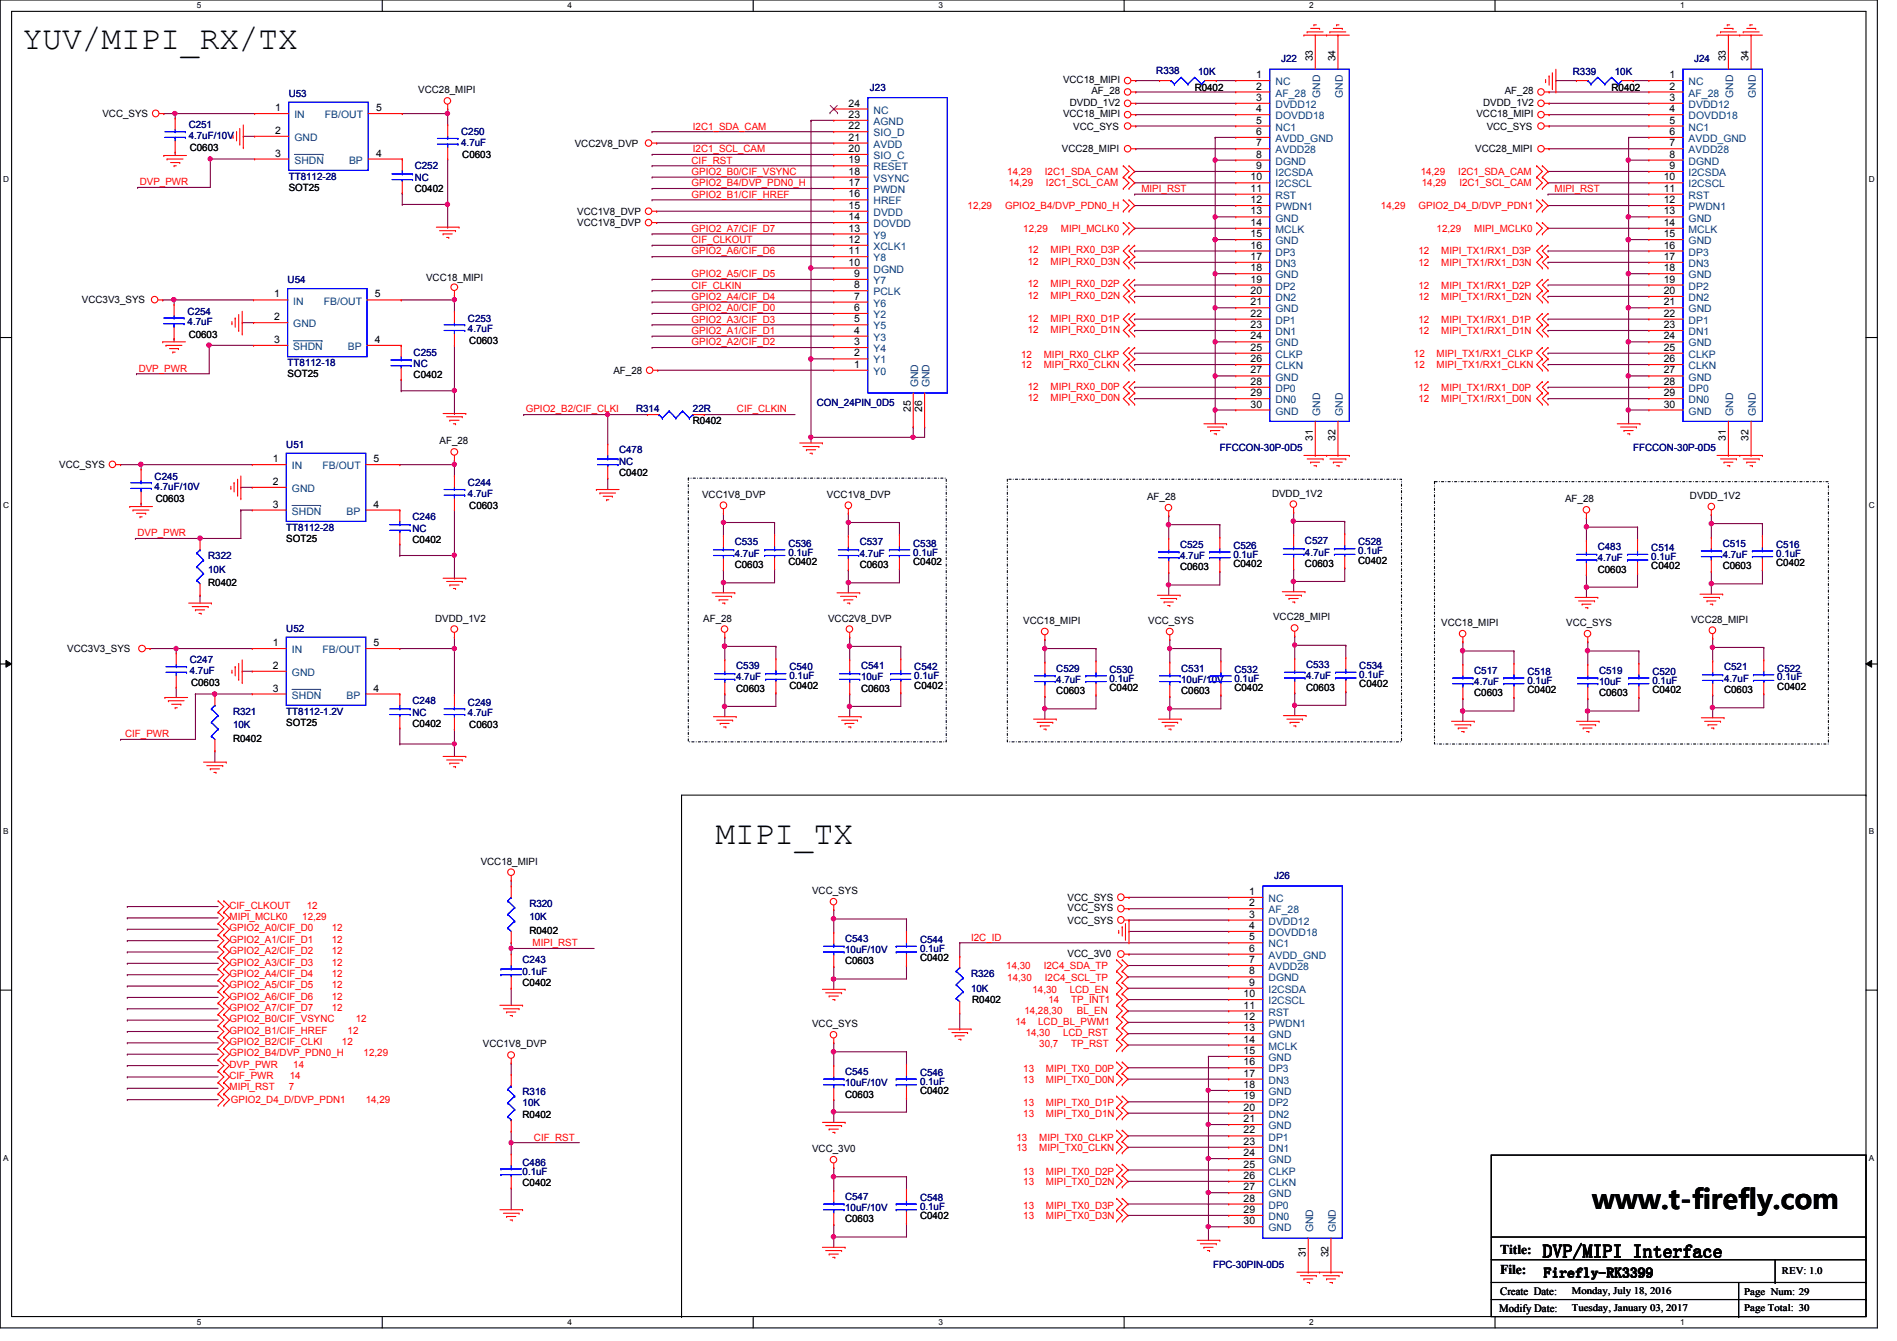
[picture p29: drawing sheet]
<svg xmlns="http://www.w3.org/2000/svg" width="297mm" height="210mm" viewBox="0 0 297 210" stroke-linecap="round" stroke-linejoin="round" font-family="sans-serif">
<defs><g id="words">
<g font-size="5.1">
<text x="3.6" y="7.7">YUV/MIPI_RX/TX</text>
<text x="112.1" y="132.1">MIPI_TX</text>
</g>
<text font-size="4.2" x="249.3" y="189.2">www.t-firefly.com</text>
<text font-size="2.8" x="241.6" y="196.8">DVP/MIPI Interface</text>
<g font-size="2.1">
<text x="234.9" y="196.3">Title:</text>
<text x="234.9" y="199.5">File:</text>
<text x="241.8" y="199.9">Firefly-RK3399</text>
</g>
<g font-size="1.7">
<text x="234.9" y="202.6">Create Date:</text>
<text x="234.7" y="205.3">Modify Date:</text>
</g>
<g font-size="1.6" fill="#000080">
<text x="181.1" y="11.6">R338</text>
<text x="187.6" y="11.8">10K</text>
<text x="200.6" y="9.8">J22</text>
<text x="246.3" y="11.8">R339</text>
<text x="252.9" y="11.8">10K</text>
<text x="265.3" y="9.8">J24</text>
<text x="45.2" y="15.1">U53</text>
<text x="136.2" y="14.2">J23</text>
<text x="29.5" y="20.1">C251</text>
<text x="29.5" y="21.7">4.7uF/10V</text>
<text x="72.2" y="21.2">C250</text>
<text x="72.2" y="22.8">4.7uF</text>
<text x="45.2" y="28.1">TT8112-28</text>
<text x="64.9" y="26.5">C252</text>
<text x="64.9" y="28.3">NC</text>
<text x="45" y="44.3">U54</text>
<text x="29.4" y="49.3">C254</text>
<text x="29.4" y="50.9">4.7uF</text>
<text x="73.3" y="50.3">C253</text>
<text x="73.3" y="51.9">4.7uF</text>
<text x="45" y="57.3">TT8112-18</text>
<text x="64.8" y="55.7">C255</text>
<text x="64.8" y="57.4">NC</text>
<text x="99.6" y="64.6">R314</text>
<text x="108.5" y="64.6">22R</text>
<text x="127.9" y="63.5">CON_24PIN_0D5</text>
<text x="44.8" y="70.1">U51</text>
<text x="96.9" y="71">C478</text>
<text x="191" y="70.6">FFCCON-30P-0D5</text>
<text x="255.7" y="70.6">FFCCON-30P-0D5</text>
<text x="24.2" y="75.1">C245</text>
<text x="24.2" y="76.7">4.7uF/10V</text>
<text x="73.3" y="76.1">C244</text>
<text x="73.3" y="77.7">4.7uF</text>
<text x="96.9" y="72.7">NC</text>
<text x="44.8" y="83.1">TT8112-28</text>
<text x="64.6" y="81.4">C246</text>
<text x="64.6" y="83.2">NC</text>
<text x="32.6" y="87.5">R322</text>
<text x="32.6" y="89.6">10K</text>
<text x="115.1" y="85.3">C535</text>
<text x="115.1" y="87.1">4.7uF</text>
<text x="123.4" y="85.6">C536</text>
<text x="123.4" y="87">0.1uF</text>
<text x="134.6" y="85.3">C537</text>
<text x="134.6" y="87.1">4.7uF</text>
<text x="143" y="85.6">C538</text>
<text x="143" y="87">0.1uF</text>
<text x="184.8" y="85.7">C525</text>
<text x="184.8" y="87.5">4.7uF</text>
<text x="193.1" y="85.9">C526</text>
<text x="193.1" y="87.3">0.1uF</text>
<text x="204.3" y="85.2">C527</text>
<text x="204.3" y="87">4.7uF</text>
<text x="212.7" y="85.3">C528</text>
<text x="212.7" y="86.8">0.1uF</text>
<text x="250.2" y="86.1">C483</text>
<text x="250.2" y="87.8">4.7uF</text>
<text x="258.6" y="86.2">C514</text>
<text x="258.6" y="87.7">0.1uF</text>
<text x="269.7" y="85.6">C515</text>
<text x="269.7" y="87.3">4.7uF</text>
<text x="278.1" y="85.7">C516</text>
<text x="278.1" y="87.1">0.1uF</text>
<text x="44.8" y="98.9">U52</text>
<text x="29.7" y="103.8">C247</text>
<text x="29.7" y="105.5">4.7uF</text>
<text x="115.3" y="104.7">C539</text>
<text x="115.3" y="106.5">4.7uF</text>
<text x="123.6" y="104.9">C540</text>
<text x="123.6" y="106.3">0.1uF</text>
<text x="134.8" y="104.7">C541</text>
<text x="134.8" y="106.5">10uF</text>
<text x="143.2" y="104.9">C542</text>
<text x="143.2" y="106.3">0.1uF</text>
<text x="165.4" y="105.1">C529</text>
<text x="165.4" y="106.9">4.7uF</text>
<text x="173.7" y="105.3">C530</text>
<text x="173.7" y="106.7">0.1uF</text>
<text x="185" y="105.1">C531</text>
<text x="185" y="106.9">10uF/10V</text>
<text x="193.3" y="105.3">C532</text>
<text x="193.3" y="106.7">0.1uF</text>
<text x="204.5" y="104.6">C533</text>
<text x="204.5" y="106.3">4.7uF</text>
<text x="212.8" y="104.7">C534</text>
<text x="212.8" y="106.2">0.1uF</text>
<text x="230.8" y="105.5">C517</text>
<text x="230.8" y="107.2">4.7uF</text>
<text x="239.2" y="105.6">C518</text>
<text x="239.2" y="107.1">0.1uF</text>
<text x="250.4" y="105.5">C519</text>
<text x="250.4" y="107.2">10uF</text>
<text x="258.7" y="105.6">C520</text>
<text x="258.7" y="107.1">0.1uF</text>
<text x="270" y="104.9">C521</text>
<text x="270" y="106.7">4.7uF</text>
<text x="278.3" y="105.1">C522</text>
<text x="278.3" y="106.5">0.1uF</text>
<text x="36.5" y="111.8">R321</text>
<text x="44.8" y="111.8">TT8112-1.2V</text>
<text x="64.6" y="110.2">C248</text>
<text x="64.6" y="112">NC</text>
<text x="73.3" y="110.4">C249</text>
<text x="73.3" y="112">4.7uF</text>
<text x="36.5" y="114">10K</text>
<text x="199.5" y="137.6">J26</text>
<text x="82.9" y="141.9">R320</text>
<text x="82.9" y="144">10K</text>
<text x="132.3" y="147.4">C543</text>
<text x="132.3" y="149.2">10uF/10V</text>
<text x="144.1" y="147.6">C544</text>
<text x="144.1" y="149">0.1uF</text>
<text x="81.8" y="150.8">C243</text>
<text x="81.8" y="152.6">0.1uF</text>
<text x="152.1" y="152.9">R326</text>
<text x="152.1" y="155.2">10K</text>
<text x="81.8" y="171.4">R316</text>
<text x="81.8" y="173.2">10K</text>
<text x="132.3" y="168.2">C545</text>
<text x="132.3" y="170">10uF/10V</text>
<text x="144.1" y="168.4">C546</text>
<text x="144.1" y="169.8">0.1uF</text>
<text x="81.8" y="182.5">C486</text>
<text x="81.8" y="183.9">0.1uF</text>
<text x="132.3" y="187.8">C547</text>
<text x="132.3" y="189.6">10uF/10V</text>
<text x="144.1" y="188">C548</text>
<text x="144.1" y="189.4">0.1uF</text>
<text x="189.9" y="198.5">FPC-30PIN-0D5</text>
</g>
<g font-size="1.6">
<text x="205.6" y="9.6" transform="rotate(-90 205.6 9.6)">33</text>
<text x="209.1" y="9.6" transform="rotate(-90 209.1 9.6)">34</text>
<text x="270.3" y="9.6" transform="rotate(-90 270.3 9.6)">33</text>
<text x="273.8" y="9.6" transform="rotate(-90 273.8 9.6)">34</text>
<text x="43.1" y="17.4">1</text>
<text x="58.9" y="17.4">5</text>
<text x="65.5" y="14.6">VCC28_MIPI</text>
<text x="132.9" y="16.7">24</text>
<text x="166.5" y="13">VCC18_MIPI</text>
<text x="167.5" y="16.6">DVDD_1V2</text>
<text x="170.9" y="14.8">AF_28</text>
<text x="187.1" y="14.2">R0402</text>
<text x="196.7" y="12.2">1</text>
<text x="196.7" y="14">2</text>
<text x="196.7" y="15.8">3</text>
<text x="196.7" y="17.6">4</text>
<text x="232.2" y="16.6">DVDD_1V2</text>
<text x="235.6" y="14.8">AF_28</text>
<text x="252.3" y="14.2">R0402</text>
<text x="261.4" y="12.2">1</text>
<text x="261.4" y="14">2</text>
<text x="261.4" y="15.8">3</text>
<text x="261.4" y="17.6">4</text>
<text x="16" y="18.3">VCC_SYS</text>
<text x="29.7" y="23.7">C0603</text>
<text x="43.1" y="21">2</text>
<text x="90" y="22.9">VCC2V8_DVP</text>
<text x="132.9" y="18.5">23</text>
<text x="132.9" y="20.2">22</text>
<text x="132.9" y="22">21</text>
<text x="132.9" y="23.8">20</text>
<text x="166.3" y="23.8">VCC28_MIPI</text>
<text x="166.5" y="18.3">VCC18_MIPI</text>
<text x="168.1" y="20.3">VCC_SYS</text>
<text x="196.7" y="19.3">5</text>
<text x="196.7" y="21.1">6</text>
<text x="196.7" y="22.9">7</text>
<text x="231" y="23.8">VCC28_MIPI</text>
<text x="231.2" y="18.3">VCC18_MIPI</text>
<text x="232.8" y="20.3">VCC_SYS</text>
<text x="261.4" y="19.3">5</text>
<text x="261.4" y="21.1">6</text>
<text x="261.4" y="22.9">7</text>
<text x="43.1" y="24.5">3</text>
<text x="45.2" y="29.9">SOT25</text>
<text x="58.9" y="24.5">4</text>
<text x="72.4" y="24.7">C0603</text>
<text x="132.9" y="25.6">19</text>
<text x="132.9" y="27.3">18</text>
<text x="132.9" y="29.1">17</text>
<text x="195.8" y="28.2">10</text>
<text x="196.7" y="24.7">8</text>
<text x="196.7" y="26.5">9</text>
<text x="260.5" y="28.2">10</text>
<text x="261.4" y="24.7">8</text>
<text x="261.4" y="26.5">9</text>
<text x="64.9" y="30.1">C0402</text>
<text x="90.4" y="33.6">VCC1V8_DVP</text>
<text x="90.4" y="35.4">VCC1V8_DVP</text>
<text x="132.9" y="30.9">16</text>
<text x="132.9" y="32.7">15</text>
<text x="132.9" y="34.5">14</text>
<text x="195.8" y="30">11</text>
<text x="195.8" y="31.8">12</text>
<text x="195.8" y="33.6">13</text>
<text x="195.8" y="35.3">14</text>
<text x="260.5" y="30">11</text>
<text x="260.5" y="31.8">12</text>
<text x="260.5" y="33.6">13</text>
<text x="260.5" y="35.3">14</text>
<text x="132.9" y="36.2">13</text>
<text x="132.9" y="38">12</text>
<text x="132.9" y="39.8">11</text>
<text x="132.9" y="41.6">10</text>
<text x="195.8" y="37.1">15</text>
<text x="195.8" y="38.9">16</text>
<text x="195.8" y="40.7">17</text>
<text x="260.5" y="37.1">15</text>
<text x="260.5" y="38.9">16</text>
<text x="260.5" y="40.7">17</text>
<text x="12.8" y="47.5">VCC3V3_SYS</text>
<text x="42.9" y="46.6">1</text>
<text x="58.7" y="46.6">5</text>
<text x="66.7" y="43.9">VCC18_MIPI</text>
<text x="133.8" y="43.3">9</text>
<text x="133.8" y="45.1">8</text>
<text x="133.8" y="46.9">7</text>
<text x="195.8" y="42.5">18</text>
<text x="195.8" y="44.2">19</text>
<text x="195.8" y="46">20</text>
<text x="195.8" y="47.8">21</text>
<text x="260.5" y="42.5">18</text>
<text x="260.5" y="44.2">19</text>
<text x="260.5" y="46">20</text>
<text x="260.5" y="47.8">21</text>
<text x="29.5" y="52.8">C0603</text>
<text x="42.9" y="50.1">2</text>
<text x="42.9" y="53.7">3</text>
<text x="58.7" y="53.7">4</text>
<text x="73.5" y="53.9">C0603</text>
<text x="133.8" y="48.7">6</text>
<text x="133.8" y="50.5">5</text>
<text x="133.8" y="52.2">4</text>
<text x="195.8" y="49.6">22</text>
<text x="195.8" y="51.4">23</text>
<text x="195.8" y="53.1">24</text>
<text x="260.5" y="49.6">22</text>
<text x="260.5" y="51.4">23</text>
<text x="260.5" y="53.1">24</text>
<text x="45" y="59.1">SOT25</text>
<text x="64.8" y="59.2">C0402</text>
<text x="96.1" y="58.5">AF_28</text>
<text x="133.8" y="54">3</text>
<text x="133.8" y="55.8">2</text>
<text x="133.8" y="57.6">1</text>
<text x="195.8" y="54.9">25</text>
<text x="195.8" y="56.7">26</text>
<text x="195.8" y="58.5">27</text>
<text x="260.5" y="54.9">25</text>
<text x="260.5" y="56.7">26</text>
<text x="260.5" y="58.5">27</text>
<text x="142.6" y="64.5" transform="rotate(-90 142.6 64.5)">25</text>
<text x="144.4" y="64.5" transform="rotate(-90 144.4 64.5)">26</text>
<text x="195.8" y="60.2">28</text>
<text x="195.8" y="62">29</text>
<text x="195.8" y="63.8">30</text>
<text x="260.5" y="60.2">28</text>
<text x="260.5" y="62">29</text>
<text x="260.5" y="63.8">30</text>
<text x="68.8" y="69.6">AF_28</text>
<text x="108.5" y="66.3">R0402</text>
<text x="205.6" y="69" transform="rotate(-90 205.6 69)">31</text>
<text x="209.1" y="69" transform="rotate(-90 209.1 69)">32</text>
<text x="270.3" y="69" transform="rotate(-90 270.3 69)">31</text>
<text x="273.8" y="69" transform="rotate(-90 273.8 69)">32</text>
<text x="9.3" y="73.3">VCC_SYS</text>
<text x="42.7" y="72.3">1</text>
<text x="42.7" y="75.9">2</text>
<text x="58.5" y="72.3">5</text>
<text x="96.9" y="74.5">C0402</text>
<text x="109.9" y="77.9">VCC1V8_DVP</text>
<text x="129.5" y="77.9">VCC1V8_DVP</text>
<text x="199.2" y="77.7">DVDD_1V2</text>
<text x="24.4" y="78.6">C0603</text>
<text x="42.7" y="79.5">3</text>
<text x="58.5" y="79.5">4</text>
<text x="73.5" y="79.7">C0603</text>
<text x="179.6" y="78.2">AF_28</text>
<text x="245.1" y="78.6">AF_28</text>
<text x="264.6" y="78.1">DVDD_1V2</text>
<text x="44.8" y="84.8">SOT25</text>
<text x="64.6" y="85">C0402</text>
<text x="115.1" y="88.9">C0603</text>
<text x="123.4" y="88.4">C0402</text>
<text x="134.6" y="88.9">C0603</text>
<text x="143" y="88.4">C0402</text>
<text x="184.8" y="89.3">C0603</text>
<text x="193.1" y="88.7">C0402</text>
<text x="204.3" y="88.7">C0603</text>
<text x="212.7" y="88.2">C0402</text>
<text x="250.2" y="89.6">C0603</text>
<text x="258.6" y="89.1">C0402</text>
<text x="269.7" y="89.1">C0603</text>
<text x="278.1" y="88.6">C0402</text>
<text x="32.6" y="91.8">R0402</text>
<text x="42.7" y="101.1">1</text>
<text x="58.5" y="101.1">5</text>
<text x="68.2" y="97.3">DVDD_1V2</text>
<text x="110.1" y="97.3">AF_28</text>
<text x="129.7" y="97.3">VCC2V8_DVP</text>
<text x="160.2" y="97.6">VCC18_MIPI</text>
<text x="179.8" y="97.6">VCC_SYS</text>
<text x="199.3" y="97.1">VCC28_MIPI</text>
<text x="225.7" y="98">VCC18_MIPI</text>
<text x="245.2" y="98">VCC_SYS</text>
<text x="264.8" y="97.5">VCC28_MIPI</text>
<text x="10.5" y="102.1">VCC3V3_SYS</text>
<text x="29.9" y="107.4">C0603</text>
<text x="42.7" y="104.7">2</text>
<text x="123.6" y="107.8">C0402</text>
<text x="143.2" y="107.8">C0402</text>
<text x="212.8" y="107.6">C0402</text>
<text x="278.3" y="107.9">C0402</text>
<text x="42.7" y="108.2">3</text>
<text x="44.8" y="113.6">SOT25</text>
<text x="58.5" y="108.2">4</text>
<text x="64.6" y="113.8">C0402</text>
<text x="115.3" y="108.3">C0603</text>
<text x="134.8" y="108.3">C0603</text>
<text x="165.4" y="108.7">C0603</text>
<text x="173.7" y="108.1">C0402</text>
<text x="185" y="108.7">C0603</text>
<text x="193.3" y="108.1">C0402</text>
<text x="204.5" y="108.1">C0603</text>
<text x="230.8" y="109">C0603</text>
<text x="239.2" y="108.5">C0402</text>
<text x="250.4" y="109">C0603</text>
<text x="258.7" y="108.5">C0402</text>
<text x="270" y="108.5">C0603</text>
<text x="36.5" y="116.1">R0402</text>
<text x="73.5" y="114">C0603</text>
<text x="75.3" y="135.3">VCC18_MIPI</text>
<text x="127.2" y="140">VCC_SYS</text>
<text x="167.2" y="142.6">VCC_SYS</text>
<text x="167.2" y="141">VCC_SYS</text>
<text x="195.6" y="140.1">1</text>
<text x="195.6" y="141.9">2</text>
<text x="195.6" y="143.6">3</text>
<text x="82.9" y="146.2">R0402</text>
<text x="167.2" y="144.6">VCC_SYS</text>
<text x="167.2" y="149.7">VCC_3V0</text>
<text x="195.6" y="145.4">4</text>
<text x="195.6" y="147.2">5</text>
<text x="195.6" y="149">6</text>
<text x="81.8" y="154.3">C0402</text>
<text x="132.3" y="151">C0603</text>
<text x="144.1" y="150.5">C0402</text>
<text x="195.6" y="150.7">7</text>
<text x="195.6" y="152.5">8</text>
<text x="195.6" y="154.3">9</text>
<text x="127.2" y="160.7">VCC_SYS</text>
<text x="152.2" y="157">R0402</text>
<text x="194.7" y="156.1">10</text>
<text x="194.7" y="157.9">11</text>
<text x="194.7" y="159.6">12</text>
<text x="194.7" y="161.4">13</text>
<text x="75.6" y="164">VCC1V8_DVP</text>
<text x="194.7" y="163.2">14</text>
<text x="194.7" y="165">15</text>
<text x="194.7" y="166.8">16</text>
<text x="132.3" y="171.8">C0603</text>
<text x="144.1" y="171.2">C0402</text>
<text x="194.7" y="168.5">17</text>
<text x="194.7" y="170.3">18</text>
<text x="194.7" y="172.1">19</text>
<text x="194.7" y="173.9">20</text>
<text x="81.8" y="175">R0402</text>
<text x="194.7" y="175.6">21</text>
<text x="194.7" y="177.4">22</text>
<text x="194.7" y="179.2">23</text>
<text x="81.8" y="185.6">C0402</text>
<text x="127.2" y="180.3">VCC_3V0</text>
<text x="194.7" y="181">24</text>
<text x="194.7" y="182.8">25</text>
<text x="194.7" y="184.5">26</text>
<text x="132.3" y="191.3">C0603</text>
<text x="144.1" y="190.8">C0402</text>
<text x="194.7" y="186.3">27</text>
<text x="194.7" y="188.1">28</text>
<text x="194.7" y="189.9">29</text>
<text x="194.7" y="191.6">30</text>
<text x="204.5" y="196.8" transform="rotate(-90 204.5 196.8)">31</text>
<text x="208" y="196.8" transform="rotate(-90 208 196.8)">32</text>
<text x="246.1" y="202.5">Monday, July 18, 2016</text>
<text x="273.1" y="202.6">Page Num: 29</text>
<text x="279" y="199.5">REV: 1.0</text>
<text x="246.1" y="205.1">Tuesday, January 03, 2017</text>
<text x="273.1" y="205.1">Page Total: 30</text>
</g>
<g font-size="1.6" fill="#004080">
<text x="136.8" y="17.8">NC</text>
<text x="199.7" y="13.3">NC</text>
<text x="199.7" y="15.1">AF_28</text>
<text x="199.7" y="16.9">DVDD12</text>
<text x="206.7" y="15.4" transform="rotate(-90 206.7 15.4)">GND</text>
<text x="210.3" y="15.4" transform="rotate(-90 210.3 15.4)">GND</text>
<text x="264.4" y="13.3">NC</text>
<text x="264.4" y="15.1">AF_28</text>
<text x="264.4" y="16.9">DVDD12</text>
<text x="271.4" y="15.4" transform="rotate(-90 271.4 15.4)">GND</text>
<text x="275" y="15.4" transform="rotate(-90 275 15.4)">GND</text>
<text x="46.1" y="18.5">IN</text>
<text x="46.1" y="22.1">GND</text>
<text x="50.9" y="18.5">FB/OUT</text>
<text x="136.8" y="19.6">AGND</text>
<text x="136.8" y="21.3">SIO_D</text>
<text x="136.8" y="23.1">AVDD</text>
<text x="199.7" y="18.7">DOVDD18</text>
<text x="199.7" y="20.4">NC1</text>
<text x="199.7" y="22.2">AVDD_GND</text>
<text x="264.4" y="18.7">DOVDD18</text>
<text x="264.4" y="20.4">NC1</text>
<text x="264.4" y="22.2">AVDD_GND</text>
<text x="46.1" y="25.6">SHDN</text>
<text x="54.6" y="25.6">BP</text>
<text x="136.8" y="24.9">SIO_C</text>
<text x="136.8" y="26.7">RESET</text>
<text x="136.8" y="28.4">VSYNC</text>
<text x="199.7" y="24">AVDD28</text>
<text x="199.7" y="25.8">DGND</text>
<text x="199.7" y="27.6">I2CSDA</text>
<text x="199.7" y="29.3">I2CSCL</text>
<text x="264.4" y="24">AVDD28</text>
<text x="264.4" y="25.8">DGND</text>
<text x="264.4" y="27.6">I2CSDA</text>
<text x="264.4" y="29.3">I2CSCL</text>
<text x="136.8" y="30.2">PWDN</text>
<text x="136.8" y="32">HREF</text>
<text x="136.8" y="33.8">DVDD</text>
<text x="136.8" y="35.6">DOVDD</text>
<text x="199.7" y="31.1">RST</text>
<text x="199.7" y="32.9">PWDN1</text>
<text x="199.7" y="34.7">GND</text>
<text x="264.4" y="31.1">RST</text>
<text x="264.4" y="32.9">PWDN1</text>
<text x="264.4" y="34.7">GND</text>
<text x="136.8" y="37.3">Y9</text>
<text x="136.8" y="39.1">XCLK1</text>
<text x="136.8" y="40.9">Y8</text>
<text x="199.7" y="36.4">MCLK</text>
<text x="199.7" y="38.2">GND</text>
<text x="199.7" y="40">DP3</text>
<text x="199.7" y="41.8">DN3</text>
<text x="264.4" y="36.4">MCLK</text>
<text x="264.4" y="38.2">GND</text>
<text x="264.4" y="40">DP3</text>
<text x="264.4" y="41.8">DN3</text>
<text x="45.9" y="47.7">IN</text>
<text x="50.7" y="47.7">FB/OUT</text>
<text x="136.8" y="42.7">DGND</text>
<text x="136.8" y="44.4">Y7</text>
<text x="136.8" y="46.2">PCLK</text>
<text x="199.7" y="43.6">GND</text>
<text x="199.7" y="45.3">DP2</text>
<text x="199.7" y="47.1">DN2</text>
<text x="264.4" y="43.6">GND</text>
<text x="264.4" y="45.3">DP2</text>
<text x="264.4" y="47.1">DN2</text>
<text x="45.9" y="51.2">GND</text>
<text x="136.8" y="48">Y6</text>
<text x="136.8" y="49.8">Y2</text>
<text x="136.8" y="51.6">Y5</text>
<text x="136.8" y="53.3">Y3</text>
<text x="199.7" y="48.9">GND</text>
<text x="199.7" y="50.7">DP1</text>
<text x="199.7" y="52.5">DN1</text>
<text x="264.4" y="48.9">GND</text>
<text x="264.4" y="50.7">DP1</text>
<text x="264.4" y="52.5">DN1</text>
<text x="45.9" y="54.8">SHDN</text>
<text x="54.5" y="54.8">BP</text>
<text x="136.8" y="55.1">Y4</text>
<text x="136.8" y="56.9">Y1</text>
<text x="136.8" y="58.7">Y0</text>
<text x="199.7" y="54.2">GND</text>
<text x="199.7" y="56">CLKP</text>
<text x="199.7" y="57.8">CLKN</text>
<text x="199.7" y="59.6">GND</text>
<text x="264.4" y="54.2">GND</text>
<text x="264.4" y="56">CLKP</text>
<text x="264.4" y="57.8">CLKN</text>
<text x="264.4" y="59.6">GND</text>
<text x="143.8" y="60.6" transform="rotate(-90 143.8 60.6)">GND</text>
<text x="145.5" y="60.6" transform="rotate(-90 145.5 60.6)">GND</text>
<text x="199.7" y="61.3">DP0</text>
<text x="199.7" y="63.1">DN0</text>
<text x="199.7" y="64.9">GND</text>
<text x="206.7" y="65.1" transform="rotate(-90 206.7 65.1)">GND</text>
<text x="210.3" y="65.1" transform="rotate(-90 210.3 65.1)">GND</text>
<text x="264.4" y="61.3">DP0</text>
<text x="264.4" y="63.1">DN0</text>
<text x="264.4" y="64.9">GND</text>
<text x="271.4" y="65.1" transform="rotate(-90 271.4 65.1)">GND</text>
<text x="275" y="65.1" transform="rotate(-90 275 65.1)">GND</text>
<text x="45.7" y="73.4">IN</text>
<text x="45.7" y="77">GND</text>
<text x="50.5" y="73.4">FB/OUT</text>
<text x="45.7" y="80.6">SHDN</text>
<text x="54.3" y="80.6">BP</text>
<text x="45.7" y="102.2">IN</text>
<text x="45.7" y="105.8">GND</text>
<text x="50.5" y="102.2">FB/OUT</text>
<text x="45.7" y="109.3">SHDN</text>
<text x="54.3" y="109.3">BP</text>
<text x="198.6" y="141.2">NC</text>
<text x="198.6" y="143">AF_28</text>
<text x="198.6" y="144.7">DVDD12</text>
<text x="198.6" y="146.5">DOVDD18</text>
<text x="198.6" y="148.3">NC1</text>
<text x="198.6" y="150.1">AVDD_GND</text>
<text x="198.6" y="151.8">AVDD28</text>
<text x="198.6" y="153.6">DGND</text>
<text x="198.6" y="155.4">I2CSDA</text>
<text x="198.6" y="157.2">I2CSCL</text>
<text x="198.6" y="159">RST</text>
<text x="198.6" y="160.7">PWDN1</text>
<text x="198.6" y="162.5">GND</text>
<text x="198.6" y="164.3">MCLK</text>
<text x="198.6" y="166.1">GND</text>
<text x="198.6" y="167.9">DP3</text>
<text x="198.6" y="169.6">DN3</text>
<text x="198.6" y="171.4">GND</text>
<text x="198.6" y="173.2">DP2</text>
<text x="198.6" y="175">DN2</text>
<text x="198.6" y="176.7">GND</text>
<text x="198.6" y="178.5">DP1</text>
<text x="198.6" y="180.3">DN1</text>
<text x="198.6" y="182.1">GND</text>
<text x="198.6" y="183.9">CLKP</text>
<text x="198.6" y="185.6">CLKN</text>
<text x="198.6" y="187.4">GND</text>
<text x="198.6" y="189.2">DP0</text>
<text x="198.6" y="191">DN0</text>
<text x="198.6" y="192.7">GND</text>
<text x="205.6" y="192.9" transform="rotate(-90 205.6 192.9)">GND</text>
<text x="209.2" y="192.9" transform="rotate(-90 209.2 192.9)">GND</text>
</g>
<g font-size="1.6" fill="#f00">
<text x="108.5" y="20.3">I2C1_SDA_CAM</text>
<text x="108.5" y="23.8">I2C1_SCL_CAM</text>
<text x="21.9" y="29">DVP_PWR</text>
<text x="108.3" y="29.2">GPIO2_B4/DVP_PDN0_H</text>
<text x="108.3" y="25.6">CIF_RST</text>
<text x="108.3" y="27.4">GPIO2_B0/CIF_VSYNC</text>
<text x="157.7" y="27.4">14,29</text>
<text x="157.9" y="29.2">14,29</text>
<text x="163.6" y="27.4">I2C1_SDA_CAM</text>
<text x="163.8" y="29.2">I2C1_SCL_CAM</text>
<text x="222.5" y="27.4">14,29</text>
<text x="222.6" y="29.2">14,29</text>
<text x="228.3" y="27.4">I2C1_SDA_CAM</text>
<text x="228.5" y="29.2">I2C1_SCL_CAM</text>
<text x="108.3" y="30.9">GPIO2_B1/CIF_HREF</text>
<text x="151.5" y="32.7">12,29</text>
<text x="157.4" y="32.7">GPIO2_B4/DVP_PDN0_H</text>
<text x="178.7" y="30.1">MIPI_RST</text>
<text x="216.2" y="32.7">14,29</text>
<text x="222.1" y="32.7">GPIO2_D4_D/DVP_PDN1</text>
<text x="243.4" y="30.1">MIPI_RST</text>
<text x="108.3" y="38.1">CIF_CLKOUT</text>
<text x="108.3" y="36.3">GPIO2_A7/CIF_D7</text>
<text x="108.3" y="39.8">GPIO2_A6/CIF_D6</text>
<text x="160.2" y="36.3">12,29</text>
<text x="160.9" y="41.4">12</text>
<text x="160.9" y="39.7">12</text>
<text x="164.5" y="41.4">MIPI_RX0_D3N</text>
<text x="164.5" y="39.7">MIPI_RX0_D3P</text>
<text x="166.1" y="36.3">MIPI_MCLK0</text>
<text x="222.1" y="41.6">12</text>
<text x="222.1" y="39.8">12</text>
<text x="225" y="36.3">12,29</text>
<text x="225.7" y="41.6">MIPI_TX1/RX1_D3N</text>
<text x="225.7" y="39.8">MIPI_TX1/RX1_D3P</text>
<text x="230.8" y="36.3">MIPI_MCLK0</text>
<text x="108.3" y="45.2">CIF_CLKIN</text>
<text x="108.3" y="43.4">GPIO2_A5/CIF_D5</text>
<text x="108.3" y="46.9">GPIO2_A4/CIF_D4</text>
<text x="160.9" y="46.8">12</text>
<text x="160.9" y="45">12</text>
<text x="164.5" y="46.8">MIPI_RX0_D2N</text>
<text x="164.5" y="45">MIPI_RX0_D2P</text>
<text x="222.1" y="45.2">12</text>
<text x="222.1" y="46.9">12</text>
<text x="225.7" y="45.2">MIPI_TX1/RX1_D2P</text>
<text x="225.7" y="46.9">MIPI_TX1/RX1_D2N</text>
<text x="108.3" y="50.5">GPIO2_A3/CIF_D3</text>
<text x="108.3" y="52.3">GPIO2_A1/CIF_D1</text>
<text x="108.3" y="48.7">GPIO2_A0/CIF_D0</text>
<text x="160.9" y="52.1">12</text>
<text x="160.9" y="50.3">12</text>
<text x="164.5" y="52.1">MIPI_RX0_D1N</text>
<text x="164.5" y="50.3">MIPI_RX0_D1P</text>
<text x="222.1" y="50.5">12</text>
<text x="222.1" y="52.3">12</text>
<text x="225.7" y="50.5">MIPI_TX1/RX1_D1P</text>
<text x="225.7" y="52.3">MIPI_TX1/RX1_D1N</text>
<text x="21.7" y="58.2">DVP_PWR</text>
<text x="108.3" y="54.1">GPIO2_A2/CIF_D2</text>
<text x="159.9" y="57.6">12</text>
<text x="159.9" y="56">12</text>
<text x="163.4" y="57.6">MIPI_RX0_CLKN</text>
<text x="163.4" y="56">MIPI_RX0_CLKP</text>
<text x="221.4" y="55.8">12</text>
<text x="221.4" y="57.6">12</text>
<text x="225" y="55.8">MIPI_TX1/RX1_CLKP</text>
<text x="225" y="57.6">MIPI_TX1/RX1_CLKN</text>
<text x="82.3" y="64.6">GPIO2_B2/CIF_CLKI</text>
<text x="115.4" y="64.6">CIF_CLKIN</text>
<text x="160.9" y="62.8">12</text>
<text x="160.9" y="61">12</text>
<text x="164.5" y="62.8">MIPI_RX0_D0N</text>
<text x="164.5" y="61">MIPI_RX0_D0P</text>
<text x="222.1" y="61.2">12</text>
<text x="222.1" y="62.9">12</text>
<text x="225.7" y="61.2">MIPI_TX1/RX1_D0P</text>
<text x="225.7" y="62.9">MIPI_TX1/RX1_D0N</text>
<text x="21.5" y="83.9">DVP_PWR</text>
<text x="19.6" y="115.4">CIF_PWR</text>
<text x="35.9" y="142.2">CIF_CLKOUT</text>
<text x="48" y="142.2">12</text>
<text x="35.9" y="149.4">GPIO2_A2/CIF_D2</text>
<text x="35.9" y="145.8">GPIO2_A0/CIF_D0</text>
<text x="35.9" y="147.6">GPIO2_A1/CIF_D1</text>
<text x="35.9" y="144">MIPI_MCLK0</text>
<text x="47.3" y="144">12,29</text>
<text x="51.9" y="149.4">12</text>
<text x="51.9" y="145.8">12</text>
<text x="51.9" y="147.6">12</text>
<text x="83.4" y="148.1">MIPI_RST</text>
<text x="152.1" y="147.2">I2C_ID</text>
<text x="35.9" y="151.1">GPIO2_A3/CIF_D3</text>
<text x="35.9" y="152.9">GPIO2_A4/CIF_D4</text>
<text x="35.9" y="154.7">GPIO2_A5/CIF_D5</text>
<text x="51.9" y="151.1">12</text>
<text x="51.9" y="152.9">12</text>
<text x="51.9" y="154.7">12</text>
<text x="157.6" y="151.7">14,30</text>
<text x="157.7" y="153.6">14,30</text>
<text x="161.7" y="155.4">14,30</text>
<text x="163.4" y="151.7">I2C4_SDA_TP</text>
<text x="163.6" y="153.6">I2C4_SCL_TP</text>
<text x="167.5" y="155.4">LCD_EN</text>
<text x="35.9" y="161.8">GPIO2_B1/CIF_HREF</text>
<text x="35.9" y="160">GPIO2_B0/CIF_VSYNC</text>
<text x="35.9" y="156.5">GPIO2_A6/CIF_D6</text>
<text x="35.9" y="158.2">GPIO2_A7/CIF_D7</text>
<text x="51.9" y="156.5">12</text>
<text x="51.9" y="158.2">12</text>
<text x="54.4" y="161.8">12</text>
<text x="55.7" y="160">12</text>
<text x="159" y="160.4">14</text>
<text x="160.4" y="158.8">14,28,30</text>
<text x="162.6" y="160.4">LCD_BL_PWM1</text>
<text x="164.2" y="157">14</text>
<text x="167.7" y="157">TP_INT1</text>
<text x="168.6" y="158.8">BL_EN</text>
<text x="35.9" y="163.6">GPIO2_B2/CIF_CLKI</text>
<text x="35.9" y="165.4">GPIO2_B4/DVP_PDN0_H</text>
<text x="35.9" y="167.1">DVP_PWR</text>
<text x="45.9" y="167.1">14</text>
<text x="53.5" y="163.6">12</text>
<text x="56.9" y="165.4">12,29</text>
<text x="160.2" y="167.9">13</text>
<text x="160.6" y="162.2">14,30</text>
<text x="162.7" y="164">30,7</text>
<text x="163.8" y="167.9">MIPI_TX0_D0P</text>
<text x="166.5" y="162.2">LCD_RST</text>
<text x="167.7" y="164">TP_RST</text>
<text x="35.9" y="168.9">CIF_PWR</text>
<text x="35.9" y="170.7">MIPI_RST</text>
<text x="36.1" y="172.7">GPIO2_D4_D/DVP_PDN1</text>
<text x="45.2" y="170.7">7</text>
<text x="45.4" y="168.9">14</text>
<text x="57.3" y="172.7">14,29</text>
<text x="160.2" y="169.5">13</text>
<text x="160.2" y="173.2">13</text>
<text x="163.8" y="169.5">MIPI_TX0_D0N</text>
<text x="163.8" y="173.2">MIPI_TX0_D1P</text>
<text x="83.6" y="178.5">CIF_RST</text>
<text x="159.2" y="178.5">13</text>
<text x="160.2" y="174.8">13</text>
<text x="162.7" y="178.5">MIPI_TX0_CLKP</text>
<text x="163.8" y="174.8">MIPI_TX0_D1N</text>
<text x="159.2" y="180.1">13</text>
<text x="160.2" y="183.9">13</text>
<text x="160.2" y="185.5">13</text>
<text x="162.7" y="180.1">MIPI_TX0_CLKN</text>
<text x="163.8" y="183.9">MIPI_TX0_D2P</text>
<text x="163.8" y="185.5">MIPI_TX0_D2N</text>
<text x="160.2" y="189.2">13</text>
<text x="160.2" y="190.8">13</text>
<text x="163.8" y="189.2">MIPI_TX0_D3P</text>
<text x="163.8" y="190.8">MIPI_TX0_D3N</text>
</g>
<g font-size="1.3">
<text x="30.8" y="1.3">5</text>
<text x="88.9" y="1.3">4</text>
<text x="146.9" y="1.3">3</text>
<text x="205" y="1.3">2</text>
<text x="263.1" y="1.3">1</text>
<text x=".5" y="28.4">D</text>
<text x="292.6" y="28.4">D</text>
<text x=".5" y="79.5">C</text>
<text x="292.6" y="79.5">C</text>
<text x=".5" y="130.6">B</text>
<text x="292.6" y="130.6">B</text>
<text x=".5" y="181.7">A</text>
<text x="292.6" y="181.7">A</text>
<text x="30.8" y="207.4">5</text>
<text x="88.9" y="207.4">4</text>
<text x="146.9" y="207.4">3</text>
<text x="205" y="207.4">2</text>
<text x="263.1" y="207.4">1</text>
</g>
</g></defs>
<path d="M0 0h294v207.9h-294zM1.8 1.8h290.4v204.3h-290.4z" fill="none" stroke="#000" stroke-width=".17"/>
<g fill="#fff">
<path d="M30.8 .2h.7v1.4h-.7z"/>
<path d="M30.8 206.2h.7v1.4h-.7z"/>
</g>
<path d="M59.9 0v1.8M59.9 206.1v1.8" fill="none" stroke="#000" stroke-width=".17"/>
<g fill="#fff">
<path d="M88.9 .2h.6v1.4h-.6z"/>
<path d="M88.9 206.2h.6v1.4h-.6z"/>
</g>
<path d="M117.9 0v1.8M117.9 206.1v1.8" fill="none" stroke="#000" stroke-width=".17"/>
<g fill="#fff">
<path d="M146.9 .2h.7v1.4h-.7z"/>
<path d="M146.9 206.2h.7v1.4h-.7z"/>
</g>
<path d="M176 0v1.8M176 206.1v1.8" fill="none" stroke="#000" stroke-width=".17"/>
<g fill="#fff">
<path d="M205 .2h.7v1.4h-.7z"/>
<path d="M205 206.2h.7v1.4h-.7z"/>
</g>
<path d="M234.1 0v1.8M234.1 206.1v1.8" fill="none" stroke="#000" stroke-width=".17"/>
<g fill="#fff">
<path d="M263.1 .2h.7v1.4h-.7z"/>
<path d="M263.1 206.2h.7v1.4h-.7z"/>
<path d="M.5 27.3h.9v1.4h-.9z"/>
<path d="M292.6 27.3h.9v1.4h-.9z"/>
<path d="M.5 78.4h.9v1.4h-.9z"/>
<path d="M292.6 78.4h.9v1.4h-.9z"/>
</g>
<path d="M0 52.8h1.8M292.2 52.8h1.8" fill="none" stroke="#000" stroke-width=".17"/>
<g fill="#fff">
<path d="M.5 129.5h.8v1.4h-.8z"/>
<path d="M292.6 129.5h.9v1.4h-.9z"/>
</g>
<path d="M0 103.9h1.8M292.2 103.9h1.8" fill="none" stroke="#000" stroke-width=".17"/>
<path d="M.9 103.4l.9 .5-.9 .5zM292.2 103.9l.9-.5v1z" fill="#000"/>
<path d="M.9 103.4l.9 .5-.9 .5zM292.2 103.9l.9-.5v1z" fill="none" stroke="#000" stroke-width=".16"/>
<g fill="#fff">
<path d="M.5 180.5h.8v1.4h-.8z"/>
<path d="M292.6 180.5h.9v1.4h-.9z"/>
</g>
<path d="M292.2 124.5h.1M292.2 124.5h-185.5v81.6M0 155h1.8M292.2 155h1.8M106.7 206.1h.1" fill="none" stroke="#000" stroke-width=".17"/>
<path d="M107.8 74.8h40.4v41.3h-40.4zM157.7 75h61.8v41.1h-61.8zM224.6 75.4h61.7v41.1h-61.7z" fill="none" stroke="#000" stroke-width=".17" stroke-dasharray=".3 .3 0 .3"/>
<g fill="none" stroke="#800040" stroke-width=".17">
<path d="M102.1 29.5h.1M102.1 31.3h.1M102.1 20.6h.1M102.1 38.4h.1M102.1 24.2h.1M102.1 36.6h.1M102.1 29.5h28.5M102.1 31.3h28.5M102.1 20.6h28.5M102.1 38.4h28.5M102.1 24.2h28.5M102.1 36.6h28.5"/>
<path d="M102.8 33.1h.1M102.8 34.8h.1M102.8 33.1h27.8M102.8 34.8h27.8M102.1 50.8h.1M102.1 54.4h.1M102.1 52.6h.1M102.1 49.1h.1M102.1 45.5h.1M102.1 50.8h28.5M102.1 54.4h28.5M102.1 52.6h28.5"/>
<path d="M102.1 49.1h28.5M102.1 45.5h28.5M127 68.5h.1M127 68.5v.8M143 66.8h.1M143 68.5h.1M143 66.8v1.7M144.8 66.8h.1M144.8 66.8v1.7h-1.8"/>
</g>
<circle cx="127" cy="68.4" r=".33" fill="#f0f"/>
<circle cx="127" cy="68.4" r=".33" fill="none" stroke="#f0f" stroke-width=".17"/>
<g fill="none" stroke="#800040" stroke-width=".17">
<path d="M127 18.8h.1M127 18.8h3.6M127 18.8v23.2M102.1 26h.1M102.1 27.7h.1M102.1 26h28.5M102.1 27.7h28.5M102.8 22.4h.1M102.8 22.4h27.8M102.1 40.2h.1M102.1 43.7h.1M102.1 47.3h.1"/>
<path d="M102.1 40.2h28.5M102.1 43.7h28.5M102.1 47.3h28.5M127 42h.1M127 42h3.6M95.2 64.9h.1M95.2 64.9h6.2"/>
</g>
<circle cx="95.1" cy="64.9" r=".32" fill="#f0f"/>
<circle cx="95.1" cy="64.9" r=".32" fill="none" stroke="#f0f" stroke-width=".17"/>
<path d="M95.2 64.9h.1M95.2 74.8h.1M95.2 64.9v4.6M95.2 74.8v1.8M110.3 64.9h.1M110.3 64.9h14.2M80 177.1h.1M80 178.9h.1M80 177.1v3.5" fill="none" stroke="#800040" stroke-width=".17"/>
<circle cx="80" cy="178.9" r=".33" fill="#f0f"/>
<circle cx="80" cy="178.9" r=".33" fill="none" stroke="#f0f" stroke-width=".17"/>
<g fill="none" stroke="#800040" stroke-width=".17">
<path d="M103 58h.1M103 58h27.6M127 56.2h.1M127 42h.1M127 56.2h3.6M127 42v14.2M82 64.9h.1M82 64.9h13.2M19.9 157.9h.1M19.9 156.1h.1M19.9 152.6h.1M19.9 154.3h.1"/>
<path d="M19.9 149h.1M19.9 150.8h.1M19.9 145.5h.1M19.9 147.2h.1M19.9 159.7h.1M19.9 141.9h.1M19.9 143.7h.1M19.9 157.9h14.3M19.9 156.1h14.3M19.9 152.6h14.3M19.9 154.3h14.3M19.9 149h14.3"/>
<path d="M19.9 150.8h14.3M19.9 145.5h14.3M19.9 147.2h14.3M19.9 159.7h14.3M19.9 141.9h14.3M19.9 143.7h14.3M19.9 163.2h.1M19.9 161.5h.1M19.9 165h.1M19.9 163.2h14.3M19.9 161.5h14.3M19.9 165h14.3"/>
<path d="M80 166.4h.1M80 178.9h.1M80 166.4v1.8M80 178.9h10.7M80 186h.1M80 186v3.4"/>
</g>
<circle cx="127" cy="41.9" r=".34" fill="#f0f"/>
<circle cx="127" cy="41.9" r=".34" fill="none" stroke="#f0f" stroke-width=".17"/>
<path d="M127 68.5h.1M127 68.5h16M19.9 166.8h.1M19.9 166.8h14.3" fill="none" stroke="#800040" stroke-width=".17"/>
<circle cx="143" cy="68.4" r=".33" fill="#f0f"/>
<circle cx="143" cy="68.4" r=".33" fill="none" stroke="#f0f" stroke-width=".17"/>
<path d="M127 56.2h.1M127 56.2v12.3" fill="none" stroke="#800040" stroke-width=".17"/>
<circle cx="127" cy="56.2" r=".34" fill="#f0f"/>
<circle cx="127" cy="56.2" r=".34" fill="none" stroke="#f0f" stroke-width=".17"/>
<path d="M177.7 39.3h.1M177.7 39.3h15.8M177.7 41.1h.1M177.7 41.1h15.8M80 137.8h.1M80 137.8v.9M80 154.7h.1M80 148.5h.1M80 148.5v.9M80 154.7v2.7M80 148.5h13" fill="none" stroke="#800040" stroke-width=".17"/>
<circle cx="80" cy="148.4" r=".32" fill="#f0f"/>
<circle cx="80" cy="148.4" r=".32" fill="none" stroke="#f0f" stroke-width=".17"/>
<g fill="none" stroke="#800040" stroke-width=".17">
<path d="M177.8 17.9h.1M177.8 14.4h.1M177.8 17.9h15.7M177.8 14.4h15.7M177.7 35.7h.1M177.7 32.2h.1M177.7 30.4h.1M177.7 28.6h.1M177.7 26.8h.1M177.7 35.7h15.8M177.7 32.2h15.8M177.7 30.4h15.8"/>
<path d="M177.7 28.6h15.8M177.7 26.8h15.8M177.8 23.3h.1M177.8 23.3h15.7M190.3 25.1h.1M190.3 25.1v8.9M80 147.6h.1M80 147.6v.9"/>
</g>
<circle cx="190.2" cy="25.1" r=".33" fill="#f0f"/>
<circle cx="190.2" cy="25.1" r=".33" fill="none" stroke="#f0f" stroke-width=".17"/>
<path d="M177.8 16.2h.1M177.8 16.2h15.7M190.3 21.5h.1M190.3 21.5v3.6M190.3 64.2h.1M190.3 64.2v2.1" fill="none" stroke="#800040" stroke-width=".17"/>
<circle cx="190.2" cy="64.2" r=".33" fill="#f0f"/>
<circle cx="190.2" cy="64.2" r=".33" fill="none" stroke="#f0f" stroke-width=".17"/>
<path d="M190.3 58.8h.1M190.3 53.5h.1M190.3 48.2h.1M190.3 58.8h3.2M190.3 53.5h3.2M190.3 48.2v10.6M190.3 48.2h3.2" fill="none" stroke="#800040" stroke-width=".17"/>
<circle cx="190.2" cy="53.5" r=".33" fill="#f0f"/>
<circle cx="190.2" cy="53.5" r=".33" fill="none" stroke="#f0f" stroke-width=".17"/>
<circle cx="190.2" cy="48.2" r=".33" fill="#f0f"/>
<circle cx="190.2" cy="48.2" r=".33" fill="none" stroke="#f0f" stroke-width=".17"/>
<path d="M190.3 37.5h.1M190.3 37.5v10.7M190.3 37.5h3.2M190.3 42.8h.1M190.3 42.8h3.2" fill="none" stroke="#800040" stroke-width=".17"/>
<circle cx="190.2" cy="42.8" r=".33" fill="#f0f"/>
<circle cx="190.2" cy="42.8" r=".33" fill="none" stroke="#f0f" stroke-width=".17"/>
<circle cx="190.2" cy="37.5" r=".33" fill="#f0f"/>
<circle cx="190.2" cy="37.5" r=".33" fill="none" stroke="#f0f" stroke-width=".17"/>
<path d="M190.3 34h.1M190.3 34h3.2M190.3 34v3.5" fill="none" stroke="#800040" stroke-width=".17"/>
<circle cx="190.2" cy="37.5" r=".33" fill="#f0f"/>
<circle cx="190.2" cy="37.5" r=".33" fill="none" stroke="#f0f" stroke-width=".17"/>
<circle cx="190.2" cy="33.9" r=".33" fill="#f0f"/>
<circle cx="190.2" cy="33.9" r=".33" fill="none" stroke="#f0f" stroke-width=".17"/>
<path d="M190.3 25.1h.1M190.3 21.5h.1M190.3 25.1h3.2M190.3 21.5h3.2M190.3 58.8h.1M190.3 58.8v5.4M190.3 64.2h.1M190.3 64.2h3.2" fill="none" stroke="#800040" stroke-width=".17"/>
<circle cx="190.2" cy="58.8" r=".33" fill="#f0f"/>
<circle cx="190.2" cy="58.8" r=".33" fill="none" stroke="#f0f" stroke-width=".17"/>
<g fill="none" stroke="#800040" stroke-width=".17">
<path d="M177.7 44.6h.1M177.7 46.4h.1M177.7 50h.1M177.7 51.7h.1M177.7 55.3h.1M177.7 57.1h.1M177.7 44.6h15.8M177.7 46.4h15.8M177.7 50h15.8M177.7 51.7h15.8M177.7 55.3h15.8M177.7 57.1h15.8"/>
<path d="M18.9 72.7h.1M18.9 72.7h3.2M22.1 78.8h.1M22.1 72.7h.1M22.1 72.7v.7M22.1 78.8v.5M62.6 72.7h.1M62.6 72.7h8.6M71.2 72.7h.1M71.2 72.7v1.8M71.2 79.8v7.2M177.7 60.6h.1"/>
<path d="M177.7 62.4h.1M177.7 60.6h15.8M177.7 62.4h15.8M62.6 87h.1M62.6 87h8.6M71.2 87h.1"/>
</g>
<circle cx="71.1" cy="86.9" r=".33" fill="#f0f"/>
<circle cx="71.1" cy="86.9" r=".33" fill="none" stroke="#f0f" stroke-width=".17"/>
<path d="M37.7 76.3h.1M37.7 76.3h1.8M31.3 84.3h.1M31.3 84.3h6.4" fill="none" stroke="#800040" stroke-width=".17"/>
<circle cx="31.3" cy="84.2" r=".34" fill="#f0f"/>
<circle cx="31.3" cy="84.2" r=".34" fill="none" stroke="#f0f" stroke-width=".17"/>
<path d="M71.2 72h.1M71.2 72v.7" fill="none" stroke="#800040" stroke-width=".17"/>
<circle cx="71.1" cy="72.7" r=".33" fill="#f0f"/>
<circle cx="71.1" cy="72.7" r=".33" fill="none" stroke="#f0f" stroke-width=".17"/>
<path d="M27.6 101.5h.1M27.6 101.5h11.9" fill="none" stroke="#800040" stroke-width=".17"/>
<circle cx="27.6" cy="101.5" r=".33" fill="#f0f"/>
<circle cx="27.6" cy="101.5" r=".33" fill="none" stroke="#f0f" stroke-width=".17"/>
<path d="M27.6 101.5h.1M27.6 101.5v.7M33.7 117.5h.1M33.7 117.5v1.8M62.6 114h.1M62.6 114v2.5M71.2 116.5h.1M71.2 101.5h.1M71.2 101.5v7.3M71.2 116.5v1.9" fill="none" stroke="#800040" stroke-width=".17"/>
<circle cx="71.1" cy="101.5" r=".33" fill="#f0f"/>
<circle cx="71.1" cy="101.5" r=".33" fill="none" stroke="#f0f" stroke-width=".17"/>
<path d="M33.7 108.6h.1M33.7 108.6h5.8M62.6 101.5h.1M62.6 101.5h8.6" fill="none" stroke="#800040" stroke-width=".17"/>
<circle cx="33.6" cy="108.6" r=".34" fill="#f0f"/>
<circle cx="33.6" cy="108.6" r=".34" fill="none" stroke="#f0f" stroke-width=".17"/>
<g fill="none" stroke="#800040" stroke-width=".17">
<path d="M27.4 17.8h.1M27.4 17.8v.7M27.4 17.8h12.5M27.4 23.8h.1M27.4 23.8v.5M21.2 84.3h.1M21.2 84.3h10.1M31.3 93.2h.1M31.3 93.2v1.2M71.2 99.7h.1M71.2 99.7v1.8M23.5 101.5h.1"/>
<path d="M23.5 101.5h4.1M27.6 107.6h.1M27.6 107.6v1.6M37.9 105.1h.1M37.9 105.1h1.6"/>
</g>
<circle cx="27.4" cy="17.8" r=".33" fill="#f0f"/>
<circle cx="27.4" cy="17.8" r=".33" fill="none" stroke="#f0f" stroke-width=".17"/>
<path d="M70.1 17.8h.1M70.1 17.8v1.8M70.1 32h.1M70.1 24.9v7.1" fill="none" stroke="#800040" stroke-width=".17"/>
<circle cx="70.1" cy="32" r=".33" fill="#f0f"/>
<circle cx="70.1" cy="32" r=".33" fill="none" stroke="#f0f" stroke-width=".17"/>
<path d="M25.7 17.8h.1M25.7 17.8h1.7M32.9 24.9h.1M32.9 24.9h7M38.1 21.3h.1M38.1 21.3h1.8M63 30.2h.1M63 32h.1M63 30.2v1.8M63 32h7.1" fill="none" stroke="#800040" stroke-width=".17"/>
<circle cx="32.9" cy="24.9" r=".32" fill="#f0f"/>
<circle cx="32.9" cy="24.9" r=".32" fill="none" stroke="#f0f" stroke-width=".17"/>
<path d="M70.1 17.1h.1M70.1 17.1v.7" fill="none" stroke="#800040" stroke-width=".17"/>
<circle cx="70.1" cy="17.8" r=".33" fill="#f0f"/>
<circle cx="70.1" cy="17.8" r=".33" fill="none" stroke="#f0f" stroke-width=".17"/>
<path d="M21.5 29.3h.1M32.9 24.9h.1M32.9 24.9v4.4h-11.4M27.3 53h.1M27.3 46.9h.1M27.3 46.9h12.4M27.3 46.9v.8M27.3 53v.5M62.8 46.9h.1M62.8 46.9h8.4" fill="none" stroke="#800040" stroke-width=".17"/>
<circle cx="27.2" cy="46.9" r=".34" fill="#f0f"/>
<circle cx="27.2" cy="46.9" r=".34" fill="none" stroke="#f0f" stroke-width=".17"/>
<path d="M25.5 46.9h.1M25.5 46.9h1.8M62.8 59.4h.1M62.8 59.4v1.8M71.2 46.9h.1M71.2 46.9v1.8M71.2 54.1v7.1M62.8 61.2h.1M62.8 61.2h8.4M71.2 61.2h.1" fill="none" stroke="#800040" stroke-width=".17"/>
<circle cx="71.1" cy="61.1" r=".33" fill="#f0f"/>
<circle cx="71.1" cy="61.1" r=".33" fill="none" stroke="#f0f" stroke-width=".17"/>
<path d="M32.8 54.1h.1M32.8 54.1h6.9M37.9 50.5h.1M37.9 50.5h1.8" fill="none" stroke="#800040" stroke-width=".17"/>
<circle cx="32.7" cy="54" r=".34" fill="#f0f"/>
<circle cx="32.7" cy="54" r=".34" fill="none" stroke="#f0f" stroke-width=".17"/>
<path d="M71.2 46.2h.1M71.2 46.2v.7" fill="none" stroke="#800040" stroke-width=".17"/>
<circle cx="71.1" cy="46.9" r=".33" fill="#f0f"/>
<circle cx="71.1" cy="46.9" r=".33" fill="none" stroke="#f0f" stroke-width=".17"/>
<path d="M21.4 58.5h.1M32.8 54.1h.1M32.8 54.1v4.4h-11.4M62.6 116.5h.1M71.2 114.1h.1M71.2 114.1v2.4h-8.6" fill="none" stroke="#800040" stroke-width=".17"/>
<circle cx="71.1" cy="116.4" r=".32" fill="#f0f"/>
<circle cx="71.1" cy="116.4" r=".32" fill="none" stroke="#f0f" stroke-width=".17"/>
<path d="M22.1 72.7h.1M22.1 72.7h17.4M37.7 79.8h.1M37.7 79.8v4.5M37.7 79.8h1.8M18.9 115.7h.1M30.6 108.6h.1M30.6 108.6h3.1M30.6 108.6v7.1h-11.7" fill="none" stroke="#800040" stroke-width=".17"/>
<circle cx="22" cy="72.7" r=".34" fill="#f0f"/>
<circle cx="22" cy="72.7" r=".34" fill="none" stroke="#f0f" stroke-width=".17"/>
<path d="M63 17.8h.1M63 17.8h7.1M177.8 19.7h.1M177.8 19.7h15.7M190.5 12.6h.1M190.5 12.6h3M248.4 82.5h.1M248.4 82.5h8M256.4 82.5h.1M256.4 82.5v2" fill="none" stroke="#800040" stroke-width=".17"/>
<circle cx="248.4" cy="82.5" r=".34" fill="#f0f"/>
<circle cx="248.4" cy="82.5" r=".34" fill="none" stroke="#f0f" stroke-width=".17"/>
<path d="M248.4 81.1h.1M248.4 91.9h.1M248.4 81.1v1.4M256.4 89.8h.1M256.4 89.8v2.1h-8" fill="none" stroke="#800040" stroke-width=".17"/>
<circle cx="248.4" cy="91.9" r=".34" fill="#f0f"/>
<circle cx="248.4" cy="91.9" r=".34" fill="none" stroke="#f0f" stroke-width=".17"/>
<path d="M248.4 90h.1M248.4 82.5h.1M248.4 91.9h.1M248.4 82.5v2.1M248.4 90v3.5M268 82h.1M268 82h8M276 82h.1M276 82v1.9" fill="none" stroke="#800040" stroke-width=".17"/>
<circle cx="268" cy="82" r=".34" fill="#f0f"/>
<circle cx="268" cy="82" r=".34" fill="none" stroke="#f0f" stroke-width=".17"/>
<path d="M268 80.6h.1M268 91.4h.1M268 80.6v1.4M276 89.2h.1M276 89.2v2.2h-8" fill="none" stroke="#800040" stroke-width=".17"/>
<circle cx="268" cy="91.4" r=".34" fill="#f0f"/>
<circle cx="268" cy="91.4" r=".34" fill="none" stroke="#f0f" stroke-width=".17"/>
<path d="M268 89.5h.1M268 82h.1M268 91.4h.1M268 82v2.1M268 89.5v3.5M229.1 101.9h.1M229.1 101.9h8M237.1 101.9h.1M237.1 101.9v1.9" fill="none" stroke="#800040" stroke-width=".17"/>
<circle cx="229" cy="101.8" r=".34" fill="#f0f"/>
<circle cx="229" cy="101.8" r=".34" fill="none" stroke="#f0f" stroke-width=".17"/>
<path d="M229.1 100.5h.1M229.1 111.3h.1M229.1 100.5v1.4M237.1 109.2h.1M237.1 109.2v2.1h-8" fill="none" stroke="#800040" stroke-width=".17"/>
<circle cx="229" cy="111.3" r=".34" fill="#f0f"/>
<circle cx="229" cy="111.3" r=".34" fill="none" stroke="#f0f" stroke-width=".17"/>
<path d="M229.1 109.3h.1M229.1 101.9h.1M229.1 111.3h.1M229.1 101.9v2.1M229.1 109.3v3.6M248.6 101.9h.1M248.6 101.9h8M256.6 101.9h.1M256.6 101.9v1.9" fill="none" stroke="#800040" stroke-width=".17"/>
<circle cx="248.6" cy="101.8" r=".34" fill="#f0f"/>
<circle cx="248.6" cy="101.8" r=".34" fill="none" stroke="#f0f" stroke-width=".17"/>
<path d="M248.6 100.5h.1M248.6 111.3h.1M248.6 100.5v1.4M256.6 109.2h.1M256.6 109.2v2.1h-8" fill="none" stroke="#800040" stroke-width=".17"/>
<circle cx="248.6" cy="111.3" r=".34" fill="#f0f"/>
<circle cx="248.6" cy="111.3" r=".34" fill="none" stroke="#f0f" stroke-width=".17"/>
<path d="M248.6 109.3h.1M248.6 101.9h.1M248.6 111.3h.1M248.6 101.9v2.1M248.6 109.3v3.6M268.2 101.3h.1M268.2 101.3h8M276.2 101.3h.1M276.2 101.3v2" fill="none" stroke="#800040" stroke-width=".17"/>
<circle cx="268.1" cy="101.3" r=".33" fill="#f0f"/>
<circle cx="268.1" cy="101.3" r=".33" fill="none" stroke="#f0f" stroke-width=".17"/>
<path d="M268.2 99.9h.1M268.2 99.9v1.4M268.2 110.8h.1M276.2 108.6h.1M276.2 108.6v2.2h-8" fill="none" stroke="#800040" stroke-width=".17"/>
<circle cx="268.1" cy="110.7" r=".34" fill="#f0f"/>
<circle cx="268.1" cy="110.7" r=".34" fill="none" stroke="#f0f" stroke-width=".17"/>
<path d="M183 82.1h.1M183 82.1h8M191 82.1h.1M191 82.1v2M268.2 108.8h.1M268.2 101.3h.1M268.2 110.8h.1M268.2 101.3v2.2M268.2 108.8v3.6" fill="none" stroke="#800040" stroke-width=".17"/>
<circle cx="183" cy="82.1" r=".34" fill="#f0f"/>
<circle cx="183" cy="82.1" r=".34" fill="none" stroke="#f0f" stroke-width=".17"/>
<path d="M183 80.7h.1M183 91.6h.1M183 80.7v1.4M191 89.5h.1M191 89.5v2.1h-8" fill="none" stroke="#800040" stroke-width=".17"/>
<circle cx="183" cy="91.5" r=".33" fill="#f0f"/>
<circle cx="183" cy="91.5" r=".33" fill="none" stroke="#f0f" stroke-width=".17"/>
<path d="M183 89.6h.1M183 82.1h.1M183 91.6h.1M183 82.1v2.2M183 89.6v3.6M202.6 81.6h.1M202.6 81.6h8M210.6 81.6h.1M210.6 81.6v2" fill="none" stroke="#800040" stroke-width=".17"/>
<circle cx="202.5" cy="81.6" r=".34" fill="#f0f"/>
<circle cx="202.5" cy="81.6" r=".34" fill="none" stroke="#f0f" stroke-width=".17"/>
<path d="M202.6 80.2h.1M202.6 91h.1M202.6 80.2v1.4M210.6 88.9h.1M210.6 88.9v2.1h-8" fill="none" stroke="#800040" stroke-width=".17"/>
<circle cx="202.5" cy="91" r=".34" fill="#f0f"/>
<circle cx="202.5" cy="91" r=".34" fill="none" stroke="#f0f" stroke-width=".17"/>
<path d="M202.6 89.1h.1M202.6 81.6h.1M202.6 91h.1M202.6 81.6v2.1M202.6 89.1v3.5M163.6 101.5h.1M163.6 101.5h8M171.6 101.5h.1M171.6 101.5v2" fill="none" stroke="#800040" stroke-width=".17"/>
<circle cx="163.6" cy="101.5" r=".33" fill="#f0f"/>
<circle cx="163.6" cy="101.5" r=".33" fill="none" stroke="#f0f" stroke-width=".17"/>
<path d="M163.6 100.1h.1M163.6 111h.1M163.6 100.1v1.4M171.6 108.8h.1M171.6 108.8v2.2h-8" fill="none" stroke="#800040" stroke-width=".17"/>
<circle cx="163.6" cy="110.9" r=".33" fill="#f0f"/>
<circle cx="163.6" cy="110.9" r=".33" fill="none" stroke="#f0f" stroke-width=".17"/>
<path d="M163.6 109h.1M163.6 101.5h.1M163.6 111h.1M163.6 101.5v2.2M163.6 109v3.6M183.2 101.5h.1M183.2 101.5h8M191.2 101.5h.1M191.2 101.5v2" fill="none" stroke="#800040" stroke-width=".17"/>
<circle cx="183.1" cy="101.5" r=".33" fill="#f0f"/>
<circle cx="183.1" cy="101.5" r=".33" fill="none" stroke="#f0f" stroke-width=".17"/>
<path d="M183.2 100.1h.1M183.2 111h.1M183.2 100.1v1.4M191.2 108.8h.1M191.2 108.8v2.2h-8" fill="none" stroke="#800040" stroke-width=".17"/>
<circle cx="183.1" cy="110.9" r=".33" fill="#f0f"/>
<circle cx="183.1" cy="110.9" r=".33" fill="none" stroke="#f0f" stroke-width=".17"/>
<path d="M183.2 109h.1M183.2 101.5h.1M183.2 111h.1M183.2 101.5v2.2M183.2 109v3.6M202.7 101h.1M202.7 101h8M210.7 101h.1M210.7 101v2" fill="none" stroke="#800040" stroke-width=".17"/>
<circle cx="202.7" cy="101" r=".33" fill="#f0f"/>
<circle cx="202.7" cy="101" r=".33" fill="none" stroke="#f0f" stroke-width=".17"/>
<path d="M202.7 99.6h.1M202.7 99.6v1.4M202.7 110.4h.1M210.7 108.3h.1M210.7 108.3v2.1h-8" fill="none" stroke="#800040" stroke-width=".17"/>
<circle cx="202.7" cy="110.4" r=".33" fill="#f0f"/>
<circle cx="202.7" cy="110.4" r=".33" fill="none" stroke="#f0f" stroke-width=".17"/>
<path d="M113.3 81.8h.1M113.3 81.8h8M121.3 81.8h.1M121.3 81.8v1.9M202.7 108.5h.1M202.7 101h.1M202.7 110.4h.1M202.7 101v2.1M202.7 108.5v3.5" fill="none" stroke="#800040" stroke-width=".17"/>
<circle cx="113.3" cy="81.8" r=".33" fill="#f0f"/>
<circle cx="113.3" cy="81.8" r=".33" fill="none" stroke="#f0f" stroke-width=".17"/>
<path d="M113.3 80.3h.1M113.3 91.2h.1M113.3 80.3v1.5M121.3 89.1h.1M121.3 89.1v2.1h-8" fill="none" stroke="#800040" stroke-width=".17"/>
<circle cx="113.3" cy="91.2" r=".34" fill="#f0f"/>
<circle cx="113.3" cy="91.2" r=".34" fill="none" stroke="#f0f" stroke-width=".17"/>
<path d="M113.3 89.2h.1M113.3 81.8h.1M113.3 91.2h.1M113.3 81.8v2.1M113.3 89.2v3.6M132.8 81.8h.1M132.8 81.8h8M140.8 81.8h.1M140.8 81.8v1.9" fill="none" stroke="#800040" stroke-width=".17"/>
<circle cx="132.8" cy="81.8" r=".33" fill="#f0f"/>
<circle cx="132.8" cy="81.8" r=".33" fill="none" stroke="#f0f" stroke-width=".17"/>
<path d="M132.8 80.3h.1M132.8 91.2h.1M132.8 80.3v1.5M140.8 89.1h.1M140.8 89.1v2.1h-8" fill="none" stroke="#800040" stroke-width=".17"/>
<circle cx="132.8" cy="91.2" r=".34" fill="#f0f"/>
<circle cx="132.8" cy="91.2" r=".34" fill="none" stroke="#f0f" stroke-width=".17"/>
<path d="M132.8 89.2h.1M132.8 81.8h.1M132.8 91.2h.1M132.8 81.8v2.1M132.8 89.2v3.6M113.5 101.2h.1M113.5 101.2h8M121.5 101.2h.1M121.5 101.2v1.9" fill="none" stroke="#800040" stroke-width=".17"/>
<circle cx="113.4" cy="101.1" r=".34" fill="#f0f"/>
<circle cx="113.4" cy="101.1" r=".34" fill="none" stroke="#f0f" stroke-width=".17"/>
<path d="M113.5 99.7h.1M113.5 99.7v1.5M113.5 110.6h.1M121.5 108.5h.1M121.5 108.5v2.1h-8" fill="none" stroke="#800040" stroke-width=".17"/>
<circle cx="113.4" cy="110.6" r=".34" fill="#f0f"/>
<circle cx="113.4" cy="110.6" r=".34" fill="none" stroke="#f0f" stroke-width=".17"/>
<path d="M113.5 108.6h.1M113.5 101.2h.1M113.5 110.6h.1M113.5 101.2v2.1M113.5 108.6v3.6M133.1 101.2h.1M133.1 101.2h8M141.1 101.2h.1M141.1 101.2v1.9" fill="none" stroke="#800040" stroke-width=".17"/>
<circle cx="133" cy="101.1" r=".34" fill="#f0f"/>
<circle cx="133" cy="101.1" r=".34" fill="none" stroke="#f0f" stroke-width=".17"/>
<path d="M133.1 99.7h.1M133.1 99.7v1.5M133.1 110.6h.1M141.1 108.5h.1M141.1 108.5v2.1h-8" fill="none" stroke="#800040" stroke-width=".17"/>
<circle cx="133" cy="110.6" r=".34" fill="#f0f"/>
<circle cx="133" cy="110.6" r=".34" fill="none" stroke="#f0f" stroke-width=".17"/>
<g fill="none" stroke="#800040" stroke-width=".17">
<path d="M133.1 108.6h.1M133.1 101.2h.1M133.1 110.6h.1M133.1 101.2v2.1M133.1 108.6v3.6M176.6 156.5h.1M176.6 154.7h.1M176.6 156.5h15.8M176.6 154.7h15.8M176.8 145.8h.1M176.8 142.2h.1M176.8 144h.1"/>
<path d="M176.8 145.8h15.6M176.8 142.2h15.6M176.8 144h15.6M176.6 168.9h.1M176.6 167.1h.1M176.6 160h.1M176.6 168.9h15.8M176.6 167.1h15.8M176.6 160h15.8M189.2 192h.1M189.2 192v2.1"/>
</g>
<circle cx="189.2" cy="192" r=".33" fill="#f0f"/>
<circle cx="189.2" cy="192" r=".33" fill="none" stroke="#f0f" stroke-width=".17"/>
<path d="M189.2 176h.1M189.2 176v10.7M189.2 176h3.2M189.2 186.7h.1M189.2 181.4h.1M189.2 186.7h3.2M189.2 181.4h3.2" fill="none" stroke="#800040" stroke-width=".17"/>
<circle cx="189.2" cy="181.3" r=".33" fill="#f0f"/>
<circle cx="189.2" cy="181.3" r=".33" fill="none" stroke="#f0f" stroke-width=".17"/>
<circle cx="189.2" cy="176" r=".33" fill="#f0f"/>
<circle cx="189.2" cy="176" r=".33" fill="none" stroke="#f0f" stroke-width=".17"/>
<path d="M189.2 170.7h.1M189.2 165.4h.1M189.2 170.7h3.2M189.2 165.4v10.6M189.2 165.4h3.2" fill="none" stroke="#800040" stroke-width=".17"/>
<circle cx="189.2" cy="170.7" r=".33" fill="#f0f"/>
<circle cx="189.2" cy="170.7" r=".33" fill="none" stroke="#f0f" stroke-width=".17"/>
<path d="M176.6 152.9h.1M176.6 152.9h15.8M189.2 192h.1M189.2 186.7h.1M189.2 192h3.2M189.2 186.7v5.3" fill="none" stroke="#800040" stroke-width=".17"/>
<circle cx="189.2" cy="186.7" r=".33" fill="#f0f"/>
<circle cx="189.2" cy="186.7" r=".33" fill="none" stroke="#f0f" stroke-width=".17"/>
<g fill="none" stroke="#800040" stroke-width=".17">
<path d="M62.6 85.2h.1M62.6 85.2v1.8M130.6 143.8h.1M130.6 143.8h11.3M141.9 143.8h.1M141.9 143.8v2M176.6 151.1h.1M176.6 158.2h.1M176.6 151.1h15.8M176.6 158.2h15.8M176.8 140.5h.1M176.8 149.4h.1"/>
<path d="M176.8 140.5h15.6M176.8 149.4h15.6M176.6 172.5h.1M176.6 174.2h.1M176.6 177.8h.1M176.6 179.6h.1M176.6 161.8h.1M176.6 163.6h.1M176.6 172.5h15.8M176.6 174.2h15.8M176.6 177.8h15.8M176.6 179.6h15.8"/>
<path d="M176.6 161.8h15.8M176.6 163.6h15.8M176.6 188.5h.1M176.6 190.2h.1M176.6 183.1h.1M176.6 184.9h.1M176.6 188.5h15.8M176.6 190.2h15.8M176.6 183.1h15.8M176.6 184.9h15.8"/>
</g>
<circle cx="130.5" cy="143.8" r=".34" fill="#f0f"/>
<circle cx="130.5" cy="143.8" r=".34" fill="none" stroke="#f0f" stroke-width=".17"/>
<path d="M130.6 142.4h.1M130.6 153.2h.1M130.6 142.4v1.4M141.9 151.1h.1M141.9 151.1v2.1h-11.3" fill="none" stroke="#800040" stroke-width=".17"/>
<circle cx="130.5" cy="153.2" r=".34" fill="#f0f"/>
<circle cx="130.5" cy="153.2" r=".34" fill="none" stroke="#f0f" stroke-width=".17"/>
<path d="M130.6 151.3h.1M130.6 143.8h.1M130.6 153.2h.1M130.6 143.8v2.2M130.6 151.3v3.6M130.6 164.6h.1M130.6 164.6h11.3M141.9 164.6h.1M141.9 164.6v2" fill="none" stroke="#800040" stroke-width=".17"/>
<circle cx="130.5" cy="164.6" r=".34" fill="#f0f"/>
<circle cx="130.5" cy="164.6" r=".34" fill="none" stroke="#f0f" stroke-width=".17"/>
<path d="M130.6 163.2h.1M130.6 174.1h.1M130.6 163.2v1.4M141.9 171.9h.1M141.9 171.9v2.2h-11.3" fill="none" stroke="#800040" stroke-width=".17"/>
<circle cx="130.5" cy="174" r=".34" fill="#f0f"/>
<circle cx="130.5" cy="174" r=".34" fill="none" stroke="#f0f" stroke-width=".17"/>
<path d="M130.6 172.1h.1M130.6 164.6h.1M130.6 174.1h.1M130.6 164.6v2.2M130.6 172.1v3.6M130.6 184.2h.1M130.6 184.2h11.3M141.9 184.2h.1M141.9 184.2v1.9" fill="none" stroke="#800040" stroke-width=".17"/>
<circle cx="130.5" cy="184.2" r=".34" fill="#f0f"/>
<circle cx="130.5" cy="184.2" r=".34" fill="none" stroke="#f0f" stroke-width=".17"/>
<path d="M130.6 182.8h.1M130.6 193.6h.1M130.6 182.8v1.4M141.9 191.5h.1M141.9 191.5v2.1h-11.3" fill="none" stroke="#800040" stroke-width=".17"/>
<circle cx="130.5" cy="193.6" r=".34" fill="#f0f"/>
<circle cx="130.5" cy="193.6" r=".34" fill="none" stroke="#f0f" stroke-width=".17"/>
<g fill="none" stroke="#800040" stroke-width=".17">
<path d="M242.6 17.9h.1M242.6 14.4h.1M242.6 17.9h15.6M242.6 14.4h15.6M70.1 35.6h.1M70.1 32v3.6M242.4 39.3h.1M242.4 35.7h.1M242.4 32.2h.1M242.4 30.4h.1M242.4 28.6h.1M242.4 26.8h.1"/>
<path d="M242.4 39.3h15.8M242.4 35.7h15.8M242.4 32.2h15.8M242.4 30.4h15.8M242.4 28.6h15.8M242.4 26.8h15.8M242.6 23.3h.1M242.6 23.3h15.6M255 25.1h.1M255 25.1v8.9M242.4 41.1h.1M242.4 41.1h15.8"/>
<path d="M71.2 64.7h.1M71.2 61.2v3.5M71.2 90.5h.1M71.2 87v3.5M19.9 168.6h.1M19.9 170.3h.1M19.9 168.6h14.3M19.9 170.3h14.3M130.6 191.7h.1M130.6 184.2h.1M130.6 193.6h.1M130.6 184.2v2.2"/>
<path d="M130.6 191.7v3.5"/>
</g>
<circle cx="255" cy="25.1" r=".34" fill="#f0f"/>
<circle cx="255" cy="25.1" r=".34" fill="none" stroke="#f0f" stroke-width=".17"/>
<path d="M242.6 16.2h.1M242.6 16.2h15.6M255 21.5h.1M255 21.5v3.6M255 64.2h.1M255 64.2v2.1" fill="none" stroke="#800040" stroke-width=".17"/>
<circle cx="255" cy="64.2" r=".34" fill="#f0f"/>
<circle cx="255" cy="64.2" r=".34" fill="none" stroke="#f0f" stroke-width=".17"/>
<path d="M255 58.8h.1M255 53.5h.1M255 48.2h.1M255 58.8h3.2M255 53.5h3.2M255 48.2v10.6M255 48.2h3.2" fill="none" stroke="#800040" stroke-width=".17"/>
<circle cx="255" cy="53.5" r=".34" fill="#f0f"/>
<circle cx="255" cy="53.5" r=".34" fill="none" stroke="#f0f" stroke-width=".17"/>
<circle cx="255" cy="48.2" r=".34" fill="#f0f"/>
<circle cx="255" cy="48.2" r=".34" fill="none" stroke="#f0f" stroke-width=".17"/>
<path d="M255 37.5h.1M255 37.5v10.7M255 37.5h3.2M255 42.8h.1M255 42.8h3.2" fill="none" stroke="#800040" stroke-width=".17"/>
<circle cx="255" cy="42.8" r=".34" fill="#f0f"/>
<circle cx="255" cy="42.8" r=".34" fill="none" stroke="#f0f" stroke-width=".17"/>
<circle cx="255" cy="37.5" r=".34" fill="#f0f"/>
<circle cx="255" cy="37.5" r=".34" fill="none" stroke="#f0f" stroke-width=".17"/>
<path d="M255 34h.1M255 34h3.2M255 34v3.5" fill="none" stroke="#800040" stroke-width=".17"/>
<circle cx="255" cy="37.5" r=".34" fill="#f0f"/>
<circle cx="255" cy="37.5" r=".34" fill="none" stroke="#f0f" stroke-width=".17"/>
<circle cx="255" cy="33.9" r=".34" fill="#f0f"/>
<circle cx="255" cy="33.9" r=".34" fill="none" stroke="#f0f" stroke-width=".17"/>
<path d="M255 25.1h.1M255 21.5h.1M255 25.1h3.2M255 21.5h3.2M255 58.8h.1M255 58.8v5.4M255 64.2h.1M255 64.2h3.2" fill="none" stroke="#800040" stroke-width=".17"/>
<circle cx="255" cy="58.8" r=".34" fill="#f0f"/>
<circle cx="255" cy="58.8" r=".34" fill="none" stroke="#f0f" stroke-width=".17"/>
<g fill="none" stroke="#800040" stroke-width=".17">
<path d="M177.8 12.6h.1M177.8 12.6h3.8M242.6 19.7h.1M242.6 19.7h15.6M243.6 12.6h.1M243.6 12.6h3.2M255.7 12.6h.1M255.7 12.6h2.5M242.4 44.6h.1M242.4 46.4h.1M242.4 50h.1M242.4 51.7h.1"/>
<path d="M242.4 55.3h.1M242.4 57.1h.1M242.4 44.6h15.8M242.4 46.4h15.8M242.4 50h15.8M242.4 51.7h15.8M242.4 55.3h15.8M242.4 57.1h15.8M242.4 60.6h.1M242.4 62.4h.1M242.4 60.6h15.8M242.4 62.4h15.8"/>
<path d="M150.3 147.6h.1M150.3 149.7h.1M150.3 147.6h42.1M150.3 147.6v2.1M150.3 158.6v2.5M19.9 172.1h.1M19.9 172.1h14.3M150.3 161.1h.1"/>
</g>
<g fill="none" stroke="#f00" stroke-width=".17">
<path d="M24.9 17.8h.8M25.7 17.8h.1M27.4 18.5h.1M27.4 18.5v1.8M38.1 19.6v3.5M39.9 17.8h.1M39.9 17.8h5.3M57.7 17.8h5.3M63 17.8h.1M70.1 17.1h.1M70.1 19.6h.1M70.1 16.3v.8"/>
<path d="M70.1 19.6v1.7M130.6 17.1h.1M130.6 18.8h.1M130.6 17.1h5.3M130.6 18.8h5.3M177.1 17.9h.7M177.1 14.4h.7M177.1 16.2h.7M177.1 19.7h.7M177.1 12.6h.7M177.8 17.9h.1M177.8 14.4h.1"/>
<path d="M177.8 16.2h.1M177.8 19.7h.1M177.8 12.6h.1M181.6 12.6h.1M181.6 12.6h1.7M188.7 12.6h1.8M190.5 12.6h.1M193.5 12.6h.1M193.5 14.4h.1M193.5 16.2h.1M193.5 17.9h.1M193.5 19.7h.1"/>
<path d="M193.5 17.9h5.3M193.5 14.4h5.3M193.5 16.2h5.3M193.5 19.7h5.3M193.5 12.6h5.3M204.2 5.5h.1M204.2 5.5h7.1M204.7 5h.1M204.7 5h2.5M205.2 4.4h1.4M205.7 3.9h.1M205.7 3.9h.4"/>
<path d="M205.9 5.5h.1M205.9 5.5v5.3M206.6 4.4h.1M207.7 5.5h.1M208.2 5h.1M208.2 5h2.5M208.8 4.4h1.4M209.3 3.9h.1M209.3 3.9h.4M209.5 5.5h.1M209.5 5.5v5.3M210.2 4.4h.1"/>
<path d="M241.8 17.9h.8M241.8 14.4h.8M241.8 16.2h.8M241.8 19.7h.8M242 12.8h.1M242 12.4v.4M242.6 17.9h.1M242.6 14.4h.1M242.6 16.2h.1M242.6 19.7h.1M242.6 11.9h.1M242.6 11.9v1.4"/>
<path d="M243.1 13.9h.1M243.1 11.4v2.5M243.6 14.4h.1M243.6 10.8v3.6M246.8 12.6h.1M246.8 12.6h1.8M254 12.6h1.7M255.7 12.6h.1M258.2 12.6h.1M258.2 14.4h.1M258.2 16.2h.1M258.2 17.9h.1"/>
<path d="M258.2 19.7h.1M258.2 17.9h5.3M258.2 14.4h5.3M258.2 16.2h5.3M258.2 19.7h5.3M258.2 12.6h5.3M268.9 5.5h.1M268.9 5.5h7.1M269.4 5h.1M269.4 5h2.5M270 4.4h1.4M270.5 3.9h.1"/>
<path d="M270.5 3.9h.3M270.6 5.5h.1M270.6 5.5v5.3M271.4 4.4h.1M272.4 5.5h.1M273 5h.1M273 5h2.5M273.5 4.4h1.4M274 3.9h.1M274 3.9h.4M274.2 5.5h.1M274.2 5.5v5.3"/>
<path d="M274.9 4.4h.1M25.7 24.3h.1M25.7 24.3h3.5M26.2 24.9h.1M26.2 24.9h2.5M26.7 25.4h1.4M27.3 26h.1M27.3 26h.3M27.4 23.8h.1M27.4 22.1v1.7M28.1 25.4h.1M36.5 21.5h.1"/>
<path d="M36.5 21.2v.3M37 20.6h.1M37 20.6v1.5M37.5 22.6h.1M37.5 20.1v2.5M38.1 23.1h.1M39.9 21.3h.1M39.9 24.9h.1M39.9 24.9h5.3M39.9 21.3h5.3M57.7 24.9h5.3M63 24.9h.1"/>
<path d="M63 30.2h.1M63 24.9v1.8M63 28.4v1.8M68.3 35.6h3.6M68.8 36.1h2.5M69.4 36.6h.1M69.4 36.6h1.4M69.9 37.2h.4M70.1 24.9h.1M70.1 23.1v1.8M70.3 37.2h.1M71.3 36.1h.1"/>
<path d="M71.9 35.6h.1M102.1 33.1h.7M102.1 34.8h.7M102.1 22.4h.7M102.8 33.1h.1M102.8 34.8h.1M102.8 22.4h.1M130.6 20.6h.1M130.6 22.4h.1M130.6 24.2h.1M130.6 26h.1M130.6 27.7h.1"/>
<path d="M130.6 29.5h.1M130.6 31.3h.1M130.6 33.1h.1M130.6 34.8h.1M130.6 36.6h.1M130.6 38.4h.1M130.6 33.1h5.3M130.6 34.8h5.3M130.6 22.4h5.3M130.6 36.6h5.3M130.6 26h5.3M130.6 20.6h5.3"/>
<path d="M130.6 24.2h5.3M130.6 27.7h5.3M130.6 29.5h5.3M130.6 31.3h5.3M130.6 38.4h5.3M175.9 34.8h.1M175.9 36.6h.1M175.9 31.3h.1M175.9 33.1h.1M175.9 27.7h.1M175.9 29.5h.1M175.9 26h.1"/>
<path d="M175.9 34.8l.9 .9-.9 .9M175.9 31.3l.9 .9-.9 .9M175.9 27.7l.9 .9-.9 .9M175.9 26l.9 .8-.9 .9M176.8 38.4h.1M176.8 36.6h.1M176.8 34.8h.1M176.8 33.1h.1M176.8 31.3h.1M176.8 29.5h.1M176.8 27.7h.1M176.8 26h.1"/>
<path d="M176.8 38.4l-.9 .9 .9 .9M176.8 34.8l.9 .9-.9 .9M176.8 31.3l.9 .9-.9 .9M176.8 27.7l.9 .9-.9 .9M176.8 26l.9 .8-.9 .9M177.1 23.3h.7M177.7 38.4h.1M177.7 38.4l-.9 .9 .9 .9M177.8 23.3h.1M193.5 21.5h.1M193.5 23.3h.1M193.5 25.1h.1"/>
<path d="M193.5 26.8h.1M193.5 28.6h.1M193.5 30.4h.1M193.5 32.2h.1M193.5 34h.1M193.5 35.7h.1M193.5 37.5h.1M193.5 39.3h.1M193.5 23.3h5.3M193.5 21.5h5.3M193.5 25.1h5.3M193.5 26.8h5.3"/>
<path d="M193.5 28.6h5.3M193.5 30.4h5.3M193.5 32.2h5.3M193.5 34h5.3M193.5 35.7h5.3M193.5 37.5h5.3M193.5 39.3h5.3M240.6 34.8h.1M240.6 36.6h.1M240.6 31.3h.1M240.6 33.1h.1M240.6 27.7h.1"/>
<path d="M240.6 29.5h.1M240.6 26h.1M240.6 34.8l.9 .9-.9 .9M240.6 31.3l.9 .9-.9 .9M240.6 27.7l.9 .9-.9 .9M240.6 26l.9 .8-.9 .9M241.5 38.4h.1M241.5 36.6h.1M241.5 34.8h.1M241.5 33.1h.1M241.5 31.3h.1M241.5 29.5h.1"/>
<path d="M241.5 27.7h.1M241.5 26h.1M241.5 38.4l-.9 .9 .9 .9M241.5 34.8l.9 .9-.9 .9M241.5 31.3l.9 .9-.9 .9M241.5 27.7l.9 .9-.9 .9M241.5 26l.9 .8-.9 .9M241.8 23.3h.8M242.4 38.4h.1M242.4 38.4l-.9 .9 .9 .9M242.6 23.3h.1M258.2 21.5h.1"/>
<path d="M258.2 23.3h.1M258.2 25.1h.1M258.2 26.8h.1M258.2 28.6h.1M258.2 30.4h.1M258.2 32.2h.1M258.2 34h.1M258.2 35.7h.1M258.2 37.5h.1M258.2 39.3h.1M258.2 23.3h5.3M258.2 21.5h5.3"/>
<path d="M258.2 25.1h5.3M258.2 26.8h5.3M258.2 28.6h5.3M258.2 30.4h5.3M258.2 32.2h5.3M258.2 34h5.3M258.2 35.7h5.3M258.2 37.5h5.3M258.2 39.3h5.3M24.8 46.9h.7M25.5 53.5h.1M25.5 46.9h.1"/>
<path d="M25.5 53.5h3.5M26 54.1h.1M26 54.1h2.5M26.5 54.6h1.4M27 55.1h.1M27 55.1h.4M27.3 47.7h.1M27.3 53h.1M27.3 47.7v1.7M27.3 51.2v1.8M27.9 54.6h.1M36.3 50.7h.1"/>
<path d="M36.3 50.3v.4M36.8 49.8h.1M36.8 49.8v1.4M37.4 51.7h.1M37.4 49.2v2.5M37.9 52.3h.1M37.9 48.7v3.6M39.7 46.9h.1M39.7 50.5h.1M39.7 54.1h.1M39.7 54.1h5.3M39.7 46.9h5.3"/>
<path d="M39.7 50.5h5.3M57.5 54.1h5.3M57.5 46.9h5.3M62.8 54.1h.1M62.8 46.9h.1M62.8 59.4h.1M62.8 54.1v1.7M62.8 57.6v1.8M71.2 46.2h.1M71.2 48.7h.1M71.2 54.1h.1M71.2 45.5v.7"/>
<path d="M71.2 48.7v1.8M71.2 52.3v1.8M102.3 58h.7M103 58h.1M130.6 40.2h.1M130.6 42h.1M130.6 43.7h.1M130.6 45.5h.1M130.6 47.3h.1M130.6 49.1h.1M130.6 50.8h.1M130.6 52.6h.1"/>
<path d="M130.6 54.4h.1M130.6 56.2h.1M130.6 58h.1M130.6 58h5.3M130.6 40.2h5.3M130.6 42h5.3M130.6 43.7h5.3M130.6 45.5h5.3M130.6 47.3h5.3M130.6 49.1h5.3M130.6 50.8h5.3M130.6 52.6h5.3"/>
<path d="M130.6 54.4h5.3M130.6 56.2h5.3M176.8 40.2h.1M176.8 42h.1M176.8 45.5h.1M176.8 47.3h.1M176.8 43.7h.1M176.8 50.8h.1M176.8 52.6h.1M176.8 49.1h.1M176.8 59.7h.1M176.8 56.2h.1"/>
<path d="M176.8 58h.1M176.8 54.4h.1M176.8 40.2l-.9 .9 .9 .9M176.8 45.5l-.9 .9 .9 .9M176.8 43.7l-.9 .9 .9 .9M176.8 50.8l-.9 .9 .9 .9M176.8 49.1l-.9 .9 .9 .8M176.8 59.7l-.9 .9 .9 .9M176.8 56.2l-.9 .9 .9 .9M176.8 54.4l-.9 .9 .9 .9M177.7 40.2h.1M177.7 42h.1"/>
<path d="M177.7 45.5h.1M177.7 47.3h.1M177.7 43.7h.1M177.7 50.8h.1M177.7 52.6h.1M177.7 49.1h.1M177.7 59.7h.1M177.7 56.2h.1M177.7 58h.1M177.7 54.4h.1M177.7 40.2l-.9 .9 .9 .9M177.7 45.5l-.9 .9 .9 .9"/>
<path d="M177.7 43.7l-.9 .9 .9 .9M177.7 50.8l-.9 .9 .9 .9M177.7 49.1l-.9 .9 .9 .8M177.7 59.7l-.9 .9 .9 .9M177.7 56.2l-.9 .9 .9 .9M177.7 54.4l-.9 .9 .9 .9M193.5 41.1h.1M193.5 42.8h.1M193.5 44.6h.1M193.5 46.4h.1M193.5 48.2h.1M193.5 50h.1"/>
<path d="M193.5 51.7h.1M193.5 53.5h.1M193.5 55.3h.1M193.5 57.1h.1M193.5 58.8h.1M193.5 53.5h5.3M193.5 41.1h5.3M193.5 42.8h5.3M193.5 44.6h5.3M193.5 46.4h5.3M193.5 48.2h5.3M193.5 50h5.3"/>
<path d="M193.5 51.7h5.3M193.5 55.3h5.3M193.5 57.1h5.3M193.5 58.8h5.3M241.5 40.2h.1M241.5 42h.1M241.5 43.7h.1M241.5 45.5h.1M241.5 47.3h.1M241.5 49.1h.1M241.5 50.8h.1M241.5 52.6h.1"/>
<path d="M241.5 54.4h.1M241.5 56.2h.1M241.5 58h.1M241.5 59.7h.1M241.5 40.2l-.9 .9 .9 .9M241.5 43.7l-.9 .9 .9 .9M241.5 45.5l-.9 .9 .9 .9M241.5 49.1l-.9 .9 .9 .8M241.5 50.8l-.9 .9 .9 .9M241.5 54.4l-.9 .9 .9 .9M241.5 56.2l-.9 .9 .9 .9M241.5 59.7l-.9 .9 .9 .9"/>
<path d="M242.4 40.2h.1M242.4 42h.1M242.4 43.7h.1M242.4 45.5h.1M242.4 47.3h.1M242.4 49.1h.1M242.4 50.8h.1M242.4 52.6h.1M242.4 54.4h.1M242.4 56.2h.1M242.4 58h.1M242.4 59.7h.1"/>
<path d="M242.4 40.2l-.9 .9 .9 .9M242.4 43.7l-.9 .9 .9 .9M242.4 45.5l-.9 .9 .9 .9M242.4 49.1l-.9 .9 .9 .8M242.4 50.8l-.9 .9 .9 .9M242.4 54.4l-.9 .9 .9 .9M242.4 56.2l-.9 .9 .9 .9M242.4 59.7l-.9 .9 .9 .9M258.2 41.1h.1M258.2 42.8h.1M258.2 44.6h.1M258.2 46.4h.1"/>
<path d="M258.2 48.2h.1M258.2 50h.1M258.2 51.7h.1M258.2 53.5h.1M258.2 55.3h.1M258.2 57.1h.1M258.2 58.8h.1M258.2 53.5h5.3M258.2 41.1h5.3M258.2 42.8h5.3M258.2 44.6h5.3M258.2 46.4h5.3"/>
<path d="M258.2 48.2h5.3M258.2 50h5.3M258.2 51.7h5.3M258.2 55.3h5.3M258.2 57.1h5.3M258.2 58.8h5.3M18.2 72.7h.7M18.9 72.7h.1M20.3 79.3h.1M20.3 79.3h3.6M20.8 79.8h.1M20.8 79.8h2.5"/>
<path d="M22.1 73.4h.1M22.1 78.8h.1M22.1 73.4v1.8M22.1 77v1.8M36.1 76.5h.1M36.1 76.1v.4M36.7 75.6h.1M36.7 75.6v1.4M37.2 77.5h.1M37.2 75v2.5M37.7 78.1h.1M37.7 74.5v3.6"/>
<path d="M39.5 72.7h.1M39.5 76.3h.1M39.5 79.8h.1M39.5 72.7h5.3M39.5 79.8h5.3M39.5 76.3h5.3M57.3 72.7h5.3M57.3 79.8h5.3M62.6 79.8h.1M62.6 72.7h.1M62.6 79.8v1.8M69.4 64.7h3.5"/>
<path d="M69.9 65.2h2.5M70.4 65.8h.1M70.4 65.8h1.5M71 66.3h.3M71.2 72h.1M71.2 74.5h.1M71.2 79.8h.1M71.2 71.3v.7M71.2 74.5v1.8M71.2 78.1v1.7M71.3 66.3h.1M72.4 65.2h.1"/>
<path d="M72.9 64.7h.1M93.4 76.6h.1M93.4 76.6h3.5M93.9 77.2h.1M93.9 77.2h2.5M94.4 77.7h1.5M95 78.2h.1M95 78.2h.3M95.2 74.8h.1M95.2 69.5h.1M95.2 69.5v1.8M95.2 73.1v1.7"/>
<path d="M95.9 77.7h.1M101.4 64.9h.1M101.4 64.9h1.8M108.5 64.9h1.8M110.3 64.9h.1M113.3 79.7v.6M125.2 69.3h3.6M125.7 69.9h2.5M126.3 70.4h.1M126.3 70.4h1.4M126.8 71h.4M127.2 71h.1"/>
<path d="M128.2 69.9h.1M128.8 69.3h.1M132.8 79.7v.6M143 66.8h.1M143 61.5v5.3M144.8 66.8h.1M144.8 61.5v5.3M176.8 61.5h.1M176.8 63.3h.1M176.8 61.5l-.9 .9 .9 .9M177.7 61.5h.1M177.7 63.3h.1"/>
<path d="M177.7 61.5l-.9 .9 .9 .9M188.5 66.3h3.6M189.1 66.8h2.4M189.6 67.4h.1M189.6 67.4h1.4M190.1 67.9h.4M190.5 67.9h.1M191.5 66.8h.1M192.1 66.3h.1M193.5 60.6h.1M193.5 62.4h.1M193.5 64.2h.1"/>
<path d="M193.5 60.6h5.3M193.5 62.4h5.3M193.5 64.2h5.3M202.6 79.5v.7M204.2 71.3h7.1M204.7 71.8h2.5M205.2 72.3h.1M205.2 72.3h1.4M205.7 72.9h.4M205.9 71.3h.1M205.9 66v5.3M206.1 72.9h.1"/>
<path d="M207.2 71.8h.1M207.7 71.3h.1M208.2 71.8h2.5M208.8 72.3h.1M208.8 72.3h1.4M209.3 72.9h.4M209.5 71.3h.1M209.5 66v5.3M209.7 72.9h.1M210.7 71.8h.1M211.3 71.3h.1M241.5 61.5h.1"/>
<path d="M241.5 63.3h.1M241.5 61.5l-.9 .9 .9 .9M242.4 61.5h.1M242.4 63.3h.1M242.4 61.5l-.9 .9 .9 .9M253.2 66.3h3.6M253.7 66.8h2.5M254.3 67.4h.1M254.3 67.4h1.4M254.8 67.9h.4M255.2 67.9h.1M256.2 66.8h.1"/>
<path d="M256.8 66.3h.1M258.2 60.6h.1M258.2 62.4h.1M258.2 64.2h.1M258.2 60.6h5.3M258.2 62.4h5.3M258.2 64.2h5.3M268 79.8v.8M268.9 71.3h7.1M269.4 71.8h2.5M270 72.3h.1M270 72.3h1.4"/>
<path d="M270.5 72.9h.3M270.6 71.3h.1M270.6 66v5.3M270.8 72.9h.1M271.9 71.8h.1M272.4 71.3h.1M273 71.8h2.5M273.5 72.3h.1M273.5 72.3h1.4M274 72.9h.4M274.2 71.3h.1M274.2 66v5.3"/>
<path d="M274.4 72.9h.1M275.5 71.8h.1M276 71.3h.1M21.4 80.3h1.4M21.9 80.9h.1M21.9 80.9h.4M22.8 80.3h.1M29.5 94.4h3.6M30.1 95h2.5M30.6 95.5h.1M30.6 95.5h1.4M31.2 96h.3"/>
<path d="M31.3 93.2h.1M31.3 84.3h.1M31.3 84.3v1.8M31.3 91.4v1.8M31.5 96h.1M32.6 95h.1M33.1 94.4h.1M62.6 85.2h.1M62.6 83.4v1.8M69.4 90.5h3.5M69.9 91h2.5M70.4 91.6h.1"/>
<path d="M70.4 91.6h1.5M71 92.1h.3M71.2 99.7h.1M71.2 99v.7M71.3 92.1h.1M72.4 91h.1M72.9 90.5h.1M111.5 92.8h3.6M112.1 93.3h2.5M112.6 93.9h.1M112.6 93.9h1.4M113.1 94.4h.4"/>
<path d="M113.3 80.3h.1M113.3 83.9h.1M113.3 89.2h.1M113.3 83.9v1.8M113.3 87.5v1.7M113.5 94.4h.1M113.5 99.7h.1M113.5 99v.7M114.6 93.3h.1M115.1 92.8h.1M121.3 89.1h.1M121.3 83.7h.1"/>
<path d="M121.3 83.7v1.8M121.3 87.3v1.8M131.1 92.8h3.5M131.6 93.3h2.5M132.2 93.9h.1M132.2 93.9h1.4M132.7 94.4h.4M132.8 80.3h.1M132.8 83.9h.1M132.8 89.2h.1M132.8 83.9v1.8M132.8 87.5v1.7"/>
<path d="M133.1 94.4h.1M133.1 99.7h.1M133.1 99v.7M134.1 93.3h.1M134.6 92.8h.1M140.8 89.1h.1M140.8 83.7h.1M140.8 83.7v1.8M140.8 87.3v1.8M163.6 99.4v.7M181.2 93.2h3.6M181.7 93.7h2.5"/>
<path d="M182.3 94.2h.1M182.3 94.2h1.4M182.8 94.8h.4M183 80.7h.1M183 84.3h.1M183 89.6h.1M183 80v.7M183 84.3v1.8M183 87.8v1.8M183.2 94.8h.1M183.2 99.4v.7M184.2 93.7h.1"/>
<path d="M184.8 93.2h.1M191 89.5h.1M191 84.1h.1M191 84.1v1.8M191 87.7v1.8M200.8 92.6h3.5M201.3 93.2h2.5M201.8 93.7h.1M201.8 93.7h1.5M202.4 94.2h.3M202.6 80.2h.1M202.6 83.7h.1"/>
<path d="M202.6 89.1h.1M202.6 83.7v1.8M202.6 87.3v1.8M202.7 94.2h.1M202.7 99.6h.1M202.7 98.8v.8M203.8 93.2h.1M204.3 92.6h.1M210.6 88.9h.1M210.6 83.6h.1M210.6 83.6v1.7M210.6 87.1v1.8"/>
<path d="M229.1 99.7v.8M246.6 93.5h3.6M247.2 94.1h2.5M247.7 94.6h.1M247.7 94.6h1.4M248.2 95.1h.4M248.4 81.1h.1M248.4 84.6h.1M248.4 90h.1M248.4 80.3v.8M248.4 84.6v1.8M248.4 88.2v1.8"/>
<path d="M248.6 95.1h.1M248.6 99.7v.8M249.7 94.1h.1M250.2 93.5h.1M256.4 89.8h.1M256.4 84.5h.1M256.4 84.5v1.7M256.4 88v1.8M266.2 93h3.5M266.7 93.5h2.5M267.3 94.1h.1M267.3 94.1h1.4"/>
<path d="M267.8 94.6h.4M268 80.6h.1M268 84.1h.1M268 89.5h.1M268 84.1v1.8M268 87.7v1.8M268.2 94.6h.1M268.2 99.9h.1M268.2 99.2v.7M269.2 93.5h.1M269.7 93h.1M276 89.2h.1"/>
<path d="M276 83.9h.1M276 83.9v1.8M276 87.5v1.7M22.8 101.5h.7M23.5 101.5h.1M25.8 109.2h.1M25.8 109.2h3.6M26.4 109.7h.1M26.4 109.7h2.4M26.9 110.2h1.4M27.4 110.8h.1M27.4 110.8h.4"/>
<path d="M27.6 102.2h.1M27.6 107.6h.1M27.6 102.2v1.8M27.6 105.8v1.8M28.3 110.2h.1M31.9 119.3h3.5M32.4 119.8h2.5M33.7 117.5h.1M33.7 108.6h.1M33.7 108.6v1.8M33.7 115.7v1.8M34.9 119.8h.1"/>
<path d="M35.4 119.3h.1M36.3 105.2h.1M36.3 104.9v.3M36.8 104.4h.1M36.8 104.4v1.4M37.4 106.3h.1M37.4 103.8v2.5M37.9 106.8h.1M37.9 103.3v3.5M39.5 101.5h.1M39.5 105.1h.1M39.5 108.6h.1"/>
<path d="M39.5 101.5h5.3M39.5 105.1h5.3M39.5 108.6h5.3M57.3 101.5h5.3M57.3 108.6h5.3M62.6 108.6h.1M62.6 101.5h.1M62.6 114h.1M62.6 108.6v1.8M62.6 112.2v1.8M69.4 118.4h3.5M69.9 119h2.5"/>
<path d="M70.4 119.5h.1M70.4 119.5h1.5M71.2 108.8h.1M71.2 114.1h.1M71.2 108.8v1.8M71.2 112.4v1.7M72.4 119h.1M72.9 118.4h.1M111.7 112.2h3.6M112.2 112.7h2.5M112.8 113.2h.1M112.8 113.2h1.4"/>
<path d="M113.3 113.8h.4M113.5 103.3h.1M113.5 108.6h.1M113.5 103.3v1.8M113.5 106.8v1.8M113.7 113.8h.1M114.7 112.7h.1M115.3 112.2h.1M121.5 108.5h.1M121.5 103.1h.1M121.5 103.1v1.8M121.5 106.7v1.8"/>
<path d="M131.3 112.2h3.5M131.8 112.7h2.5M132.3 113.2h.1M132.3 113.2h1.4M132.8 113.8h.4M133.1 103.3h.1M133.1 108.6h.1M133.1 103.3v1.8M133.1 106.8v1.8M133.2 113.8h.1M134.3 112.7h.1M134.8 112.2h.1"/>
<path d="M141.1 108.5h.1M141.1 103.1h.1M141.1 103.1v1.8M141.1 106.7v1.8M161.8 112.6h3.6M162.4 113.1h2.4M162.9 113.6h.1M162.9 113.6h1.4M163.4 114.1h.4M163.6 100.1h.1M163.6 103.7h.1M163.6 109h.1"/>
<path d="M163.6 103.7v1.8M163.6 107.2v1.8M163.8 114.1h.1M164.8 113.1h.1M165.4 112.6h.1M171.6 108.8h.1M171.6 103.5h.1M171.6 103.5v1.7M171.6 107v1.8M181.4 112.6h3.6M181.9 113.1h2.5M182.5 113.6h.1"/>
<path d="M182.5 113.6h1.4M183 114.1h.3M183.2 100.1h.1M183.2 103.7h.1M183.2 109h.1M183.2 103.7v1.8M183.2 107.2v1.8M183.3 114.1h.1M184.4 113.1h.1M185 112.6h.1M191.2 108.8h.1M191.2 103.5h.1"/>
<path d="M191.2 103.5v1.7M191.2 107v1.8M201 112h3.5M201.5 112.6h2.5M202 113.1h.1M202 113.1h1.5M202.6 113.6h.3M202.7 103.1h.1M202.7 108.5h.1M202.7 103.1v1.8M202.7 106.7v1.8M202.9 113.6h.1"/>
<path d="M204 112.6h.1M204.5 112h.1M210.7 108.3h.1M210.7 103h.1M210.7 103v1.7M210.7 106.5v1.8M227.3 112.9h3.5M227.8 113.5h2.5M228.3 114h.1M228.3 114h1.4M228.9 114.5h.3M229.1 100.5h.1"/>
<path d="M229.1 104h.1M229.1 109.3h.1M229.1 104v1.8M229.1 107.6v1.7M229.2 114.5h.1M230.3 113.5h.1M230.8 112.9h.1M237.1 109.2h.1M237.1 103.8h.1M237.1 103.8v1.8M237.1 107.4v1.8M246.8 112.9h3.6"/>
<path d="M247.4 113.5h2.4M247.9 114h.1M247.9 114h1.4M248.4 114.5h.4M248.6 100.5h.1M248.6 104h.1M248.6 109.3h.1M248.6 104v1.8M248.6 107.6v1.7M248.8 114.5h.1M249.8 113.5h.1M250.4 112.9h.1"/>
<path d="M256.6 109.2h.1M256.6 103.8h.1M256.6 103.8v1.8M256.6 107.4v1.8M266.4 112.4h3.6M266.9 112.9h2.5M267.5 113.5h.1M267.5 113.5h1.4M268 114h.3M268.2 103.5h.1M268.2 108.8h.1M268.2 103.5v1.7"/>
<path d="M268.2 107v1.8M268.3 114h.1M269.4 112.9h.1M270 112.4h.1M276.2 108.6h.1M276.2 103.3h.1M276.2 103.3v1.8M276.2 106.8v1.8M32.9 120.4h.1M32.9 120.4h1.5M33.5 120.9h.3M33.8 120.9h.1"/>
<path d="M71 120h.3M71.3 120h.1M80 137.8h.1M80 138.7h.1M80 137.1v.7M80 138.7v1.8M34.2 158.8h.1M34.2 149.9h.1M34.2 148.1h.1M34.2 151.7h.1M34.2 153.5h.1M34.2 155.2h.1"/>
<path d="M34.2 157h.1M34.2 146.3h.1M34.2 144.6h.1M34.2 142.8h.1M34.2 141h.1M34.2 158.8l.8 .9-.8 .9M34.2 148.1l.8 .9-.8 .9M34.2 149.9l.8 .9-.8 .9M34.2 151.7l.8 .9-.8 .9M34.2 153.5l.8 .8-.8 .9M34.2 155.2l.8 .9-.8 .9M34.2 157l.8 .9-.8 .9"/>
<path d="M34.2 144.6l.8 .9-.8 .8M34.2 146.3l.8 .9-.8 .9M34.2 141l.8 .9-.8 .9M34.2 142.8l.8 .9-.8 .9M35 158.8h.1M35 149.9h.1M35 148.1h.1M35 151.7h.1M35 153.5h.1M35 155.2h.1M35 157h.1M35 146.3h.1"/>
<path d="M35 144.6h.1M35 142.8h.1M35 141h.1M35 158.8l.9 .9-.9 .9M35 148.1l.9 .9-.9 .9M35 149.9l.9 .9-.9 .9M35 151.7l.9 .9-.9 .9M35 153.5l.9 .8-.9 .9M35 155.2l.9 .9-.9 .9M35 157l.9 .9-.9 .9M35 144.6l.9 .9-.9 .8M35 146.3l.9 .9-.9 .9"/>
<path d="M35 141l.9 .9-.9 .9M35 142.8l.9 .9-.9 .9M78.3 157.4h3.5M78.8 157.9h2.5M79.3 158.4h.1M79.3 158.4h1.5M79.9 159h.3M80 147.6h.1M80 154.7h.1M80 149.4h.1M80 145.8v1.8M80 149.4v1.7"/>
<path d="M80 152.9v1.8M80.2 159h.1M81.3 157.9h.1M81.8 157.4h.1M128.8 154.9h3.5M129.3 155.4h2.5M129.8 155.9h.1M129.8 155.9h1.5M130.4 156.5h.3M130.6 142.4h.1M130.6 146h.1M130.6 151.3h.1"/>
<path d="M130.6 141.7v.7M130.6 146v1.7M130.6 149.5v1.8M130.7 156.5h.1M131.8 155.4h.1M132.3 154.9h.1M141.9 151.1h.1M141.9 145.8h.1M141.9 145.8v1.8M141.9 149.4v1.7M150.3 158.6h.1M150.3 149.7h.1"/>
<path d="M150.3 149.7v1.8M150.3 156.8v1.8M174.8 152h.1M174.8 153.8h.1M174.8 150.2h.1M174.8 155.6h.1M174.8 159.1h.1M174.8 157.4h.1M174.8 152l.9 .9-.9 .9M174.8 150.2l.9 .9-.9 .9M174.8 153.8l.9 .9-.9 .9M174.8 159.1l.9 .9-.9 .9"/>
<path d="M174.8 157.4l.9 .8-.9 .9M174.8 155.6l.9 .9-.9 .9M175.2 146h.1M175.2 145.6v.4M175.7 145.1h.1M175.7 153.8h.1M175.7 152h.1M175.7 150.2h.1M175.7 155.6h.1M175.7 159.1h.1M175.7 157.4h.1M175.7 145.1v1.4"/>
<path d="M175.7 152l.9 .9-.9 .9M175.7 150.2l.9 .9-.9 .9M175.7 153.8l.9 .9-.9 .9M175.7 159.1l.9 .9-.9 .9M175.7 157.4l.9 .8-.9 .9M175.7 155.6l.9 .9-.9 .9M176.1 142.2h.7M176.1 144h.7M176.1 140.5h.7M176.1 149.4h.7M176.2 147h.1M176.2 144.6v2.4"/>
<path d="M176.8 142.2h.1M176.8 144h.1M176.8 140.5h.1M176.8 147.6h.1M176.8 149.4h.1M176.8 144v3.6M192.4 140.5h.1M192.4 142.2h.1M192.4 144h.1M192.4 145.8h.1M192.4 147.6h.1M192.4 149.4h.1"/>
<path d="M192.4 151.1h.1M192.4 152.9h.1M192.4 154.7h.1M192.4 156.5h.1M192.4 158.2h.1M192.4 142.2h5.3M192.4 144h5.3M192.4 140.5h5.3M192.4 156.5h5.3M192.4 149.4h5.3M192.4 145.8h5.3M192.4 147.6h5.3"/>
<path d="M192.4 151.1h5.3M192.4 152.9h5.3M192.4 154.7h5.3M192.4 158.2h5.3M34.2 162.3h.1M34.2 160.6h.1M34.2 164.1h.1M34.2 165.9h.1M34.2 167.7h.1M34.2 169.5h.1M34.2 171.2h.1M34.2 173h.1"/>
<path d="M34.2 160.6l.8 .9-.8 .8M34.2 162.3l.8 .9-.8 .9M34.2 164.1l.8 .9-.8 .9M34.2 165.9l.8 .9-.8 .9M34.2 167.7l.8 .9-.8 .9M34.2 169.5l.8 .8-.8 .9M34.2 171.2l.8 .9-.8 .9M35 162.3h.1M35 160.6h.1M35 164.1h.1M35 165.9h.1M35 167.7h.1"/>
<path d="M35 169.5h.1M35 171.2h.1M35 173h.1M35 160.6l.9 .9-.9 .8M35 162.3l.9 .9-.9 .9M35 164.1l.9 .9-.9 .9M35 165.9l.9 .9-.9 .9M35 167.7l.9 .9-.9 .9M35 169.5l.9 .8-.9 .9M35 171.2l.9 .9-.9 .9M80 166.4h.1M80 177.1h.1"/>
<path d="M80 168.2h.1M80 165.7v.7M80 168.2v1.8M80 175.3v1.8M128.8 175.7h3.5M129.3 176.2h2.5M129.8 176.7h.1M129.8 176.7h1.5M130.4 177.2h.3M130.6 163.2h.1M130.6 166.8h.1M130.6 172.1h.1"/>
<path d="M130.6 162.5v.7M130.6 166.8v1.8M130.6 170.3v1.8M130.7 177.2h.1M131.8 176.2h.1M132.3 175.7h.1M141.9 171.9h.1M141.9 166.6h.1M141.9 166.6v1.8M141.9 170.1v1.8M148.5 161.1h3.6M149.1 161.6h2.4"/>
<path d="M149.6 162.1h.1M149.6 162.1h1.4M150.1 162.7h.3M150.4 162.7h.1M151.5 161.6h.1M152.1 161.1h.1M174.8 166.2h.1M174.8 168h.1M174.8 169.8h.1M174.8 171.6h.1M174.8 173.4h.1M174.8 175.1h.1"/>
<path d="M174.8 176.9h.1M174.8 178.7h.1M174.8 160.9h.1M174.8 162.7h.1M174.8 164.5h.1M174.8 166.2l.9 .9-.9 .9M174.8 168l.9 .9-.9 .9M174.8 171.6l.9 .9-.9 .9M174.8 173.4l.9 .8-.9 .9M174.8 176.9l.9 .9-.9 .9M174.8 178.7l.9 .9-.9 .9M174.8 160.9l.9 .9-.9 .9"/>
<path d="M174.8 162.7l.9 .9-.9 .9M175.7 168h.1M175.7 166.2h.1M175.7 169.8h.1M175.7 173.4h.1M175.7 171.6h.1M175.7 175.1h.1M175.7 178.7h.1M175.7 176.9h.1M175.7 160.9h.1M175.7 162.7h.1M175.7 164.5h.1"/>
<path d="M175.7 166.2l.9 .9-.9 .9M175.7 168l.9 .9-.9 .9M175.7 171.6l.9 .9-.9 .9M175.7 173.4l.9 .8-.9 .9M175.7 176.9l.9 .9-.9 .9M175.7 178.7l.9 .9-.9 .9M175.7 160.9l.9 .9-.9 .9M175.7 162.7l.9 .9-.9 .9M192.4 160h.1M192.4 161.8h.1M192.4 163.6h.1M192.4 165.4h.1"/>
<path d="M192.4 167.1h.1M192.4 168.9h.1M192.4 170.7h.1M192.4 172.5h.1M192.4 174.2h.1M192.4 176h.1M192.4 177.8h.1M192.4 179.6h.1M192.4 160h5.3M192.4 161.8h5.3M192.4 163.6h5.3M192.4 165.4h5.3"/>
<path d="M192.4 167.1h5.3M192.4 168.9h5.3M192.4 170.7h5.3M192.4 172.5h5.3M192.4 174.2h5.3M192.4 176h5.3M192.4 177.8h5.3M192.4 179.6h5.3M78.3 189.4h3.5M78.8 189.9h2.5M79.3 190.4h.1M79.3 190.4h1.5"/>
<path d="M79.9 191h.3M80 186h.1M80 180.6h.1M80 180.6v1.8M80 184.2v1.8M80.2 191h.1M81.3 189.9h.1M81.8 189.4h.1M128.8 195.2h3.5M129.3 195.7h2.5M129.8 196.3h.1M129.8 196.3h1.5"/>
<path d="M130.4 196.8h.3M130.6 182.8h.1M130.6 186.4h.1M130.6 191.7h.1M130.6 182.1v.7M130.6 186.4v1.7M130.6 189.9v1.8M130.7 196.8h.1M131.8 195.7h.1M132.3 195.2h.1M141.9 191.5h.1M141.9 186.1h.1"/>
<path d="M141.9 186.1v1.8M141.9 189.7v1.8M174.8 180.5h.1M174.8 182.2h.1M174.8 184h.1M174.8 185.8h.1M174.8 187.6h.1M174.8 189.4h.1M174.8 191.1h.1M174.8 182.2l.9 .9-.9 .9M174.8 184l.9 .9-.9 .9M174.8 187.6l.9 .9-.9 .9"/>
<path d="M174.8 189.4l.9 .8-.9 .9M175.7 180.5h.1M175.7 184h.1M175.7 182.2h.1M175.7 185.8h.1M175.7 189.4h.1M175.7 187.6h.1M175.7 191.1h.1M175.7 182.2l.9 .9-.9 .9M175.7 184l.9 .9-.9 .9M175.7 187.6l.9 .9-.9 .9M175.7 189.4l.9 .8-.9 .9"/>
<path d="M187.4 194.1h3.6M188 194.7h2.5M188.5 195.2h.1M188.5 195.2h1.4M189.1 195.7h.3M189.4 195.7h.1M190.5 194.7h.1M191 194.1h.1M192.4 181.4h.1M192.4 183.1h.1M192.4 184.9h.1M192.4 186.7h.1"/>
<path d="M192.4 188.5h.1M192.4 190.2h.1M192.4 192h.1M192.4 181.4h5.3M192.4 183.1h5.3M192.4 184.9h5.3M192.4 186.7h5.3M192.4 188.5h5.3M192.4 190.2h5.3M192.4 192h5.3M203.1 199.1h7.1M203.6 199.7h2.5"/>
<path d="M204.8 199.1h.1M204.8 193.8v5.3M206.1 199.7h.1M206.6 199.1h.1M207.2 199.7h2.5M208.4 199.1h.1M208.4 193.8v5.3M209.7 199.7h.1M210.2 199.1h.1M204.2 200.2h.1M204.2 200.2h1.4M204.7 200.7h.4"/>
<path d="M205.1 200.7h.1M207.7 200.2h.1M207.7 200.2h1.4M208.2 200.7h.4M208.6 200.7h.1"/>
<circle cx="24.4" cy="17.8" r=".52"/>
<circle cx="70.1" cy="15.8" r=".51"/>
<circle cx="176.6" cy="17.9" r=".51"/>
<circle cx="176.6" cy="14.4" r=".51"/>
<circle cx="176.6" cy="16.2" r=".51"/>
<circle cx="176.6" cy="12.6" r=".51"/>
<circle cx="176.6" cy="19.7" r=".51"/>
<circle cx="241.3" cy="17.9" r=".51"/>
<circle cx="241.3" cy="14.4" r=".51"/>
<circle cx="241.3" cy="16.2" r=".51"/>
<circle cx="241.3" cy="19.7" r=".51"/>
<circle cx="101.6" cy="33.1" r=".51"/>
<circle cx="101.6" cy="22.4" r=".51"/>
<circle cx="101.6" cy="34.8" r=".51"/>
<circle cx="176.6" cy="23.3" r=".51"/>
<circle cx="241.3" cy="23.3" r=".51"/>
<circle cx="24.2" cy="46.9" r=".51"/>
<circle cx="71.1" cy="45" r=".52"/>
<circle cx="101.7" cy="57.9" r=".51"/>
<circle cx="17.6" cy="72.7" r=".51"/>
<circle cx="71.1" cy="70.7" r=".52"/>
<circle cx="113.3" cy="79.1" r=".52"/>
<circle cx="132.8" cy="79.1" r=".52"/>
<circle cx="183" cy="79.5" r=".51"/>
<circle cx="202.5" cy="78.9" r=".51"/>
<circle cx="248.4" cy="79.8" r=".51"/>
<circle cx="268" cy="79.3" r=".51"/>
<circle cx="71.1" cy="98.5" r=".52"/>
<circle cx="113.4" cy="98.5" r=".51"/>
<circle cx="133" cy="98.5" r=".51"/>
<circle cx="163.6" cy="98.8" r=".52"/>
<circle cx="183.2" cy="98.8" r=".52"/>
<circle cx="202.7" cy="98.3" r=".52"/>
<circle cx="229" cy="99.2" r=".51"/>
<circle cx="248.6" cy="99.2" r=".51"/>
<circle cx="268.1" cy="98.7" r=".52"/>
<circle cx="22.2" cy="101.5" r=".52"/>
<circle cx="80" cy="136.5" r=".52"/>
<circle cx="130.5" cy="141.1" r=".51"/>
<circle cx="175.5" cy="144" r=".52"/>
<circle cx="175.5" cy="142.2" r=".52"/>
<circle cx="175.5" cy="149.3" r=".52"/>
<circle cx="175.5" cy="140.4" r=".52"/>
<circle cx="80" cy="165.1" r=".52"/>
<circle cx="130.5" cy="162" r=".51"/>
<circle cx="130.5" cy="181.5" r=".51"/>
</g>
<g fill="none" stroke="#000" stroke-width=".17">
<path d="M233.5 180.8h58.7v25.3h-58.7zM233.5 193.6h58.7M233.5 197.2h58.7M278 197.2v3.5M292.2 193.6h.1M292.2 197.2h.1M233.5 200.7h58.7M233.5 203.4h58.7M272.2 206.1h.1M272.2 200.7v5.4M278 200.7h.1M292.2 200.7h.1"/>
<path d="M292.2 203.4h.1"/>
</g>
<g fill="none" stroke="#00f" stroke-width=".17">
<path d="M45.2 16h12.5v10.7h-12.5zM135.9 15.3h12.4v46.2h-12.4zM183.3 12.6h.1M183.3 12.6l.6 .6M183.9 13.2h.1M185 12.1h.1M185 12.1l1 1.1M185 12.1l-1.1 1.1M186 13.2h.1M187.1 12.1h.1M187.1 12.1l1.1 1.1M187.1 12.1l-1.1 1.1"/>
<path d="M188.2 13.2h.1M188.7 12.6l-.5 .6M198.8 10.8h12.5v55.2h-12.5zM248.6 12.6h.1M248.6 12.6l.5 .6M249.1 13.2h.1M250.2 12.1h.1M250.2 12.1l1.1 1.1M250.2 12.1l-1.1 1.1M251.3 13.2h.1M252.3 12.1h.1M252.3 12.1l1.1 1.1"/>
<path d="M252.3 12.1l-1 1.1M253.4 13.2h.1M254 12.6l-.6 .6M263.5 10.8h12.5v55.2h-12.5zM25.8 21.5h3.2M25.8 20.6h3.2M27.4 20.6h.1M27.4 21.5h.1M27.4 20.3v.3M27.4 21.5v.6M29 21.5h.1M29 20.6h.1"/>
<path d="M61.4 27.2h3.2M61.4 28.1h3.2M63 28.1h.1M63 27.2h.1M63 26.7v.5M63 28.1v.3M64.6 27.2h.1M64.6 28.1h.1M68.5 22.6h3.2M68.5 21.7h3.2M70.1 21.7h.1M70.1 22.6h.1"/>
<path d="M70.1 21.3v.4M70.1 22.6v.5M71.7 22.6h.1M71.7 21.7h.1M25.7 50.7h3.1M25.7 49.8h3.1M27.3 49.8h.1M27.3 50.7h.1M27.3 49.4v.4M27.3 50.7v.5M28.8 50.7h.1M28.8 49.8h.1"/>
<path d="M45 45.2h12.5v10.6h-12.5zM61.2 56.3h3.2M61.2 57.2h3.2M62.8 57.2h.1M62.8 56.3h.1M62.8 55.8v.5M62.8 57.2v.4M64.4 56.3h.1M64.4 57.2h.1M69.6 51.7h3.2M69.6 50.8h3.2M71.2 50.8h.1"/>
<path d="M71.2 51.7h.1M71.2 50.5v.3M71.2 51.7v.6M72.8 51.7h.1M72.8 50.8h.1M20.5 76.5h3.2M20.5 75.6h3.2M22.1 75.6h.1M22.1 76.5h.1M22.1 75.2v.4M22.1 76.5v.5M23.7 76.5h.1"/>
<path d="M23.7 75.6h.1M44.8 71h12.5v10.6h-12.5zM69.6 77.5h3.2M69.6 76.6h3.2M71.2 76.6h.1M71.2 77.5h.1M71.2 76.3v.3M71.2 77.5v.6M72.8 77.5h.1M72.8 76.6h.1M93.6 71.8h3.2M93.6 72.7h3.2"/>
<path d="M95.2 72.7h.1M95.2 71.8h.1M95.2 71.3v.5M95.2 72.7v.4M96.8 71.8h.1M96.8 72.7h.1M103.2 64.9h.1M103.2 64.9l.5 .5M103.7 65.4h.1M104.8 64.3h.1M104.8 64.3l-1.1 1.1M104.8 64.3l1 1.1"/>
<path d="M105.8 65.4h.1M106.9 64.3h.1M106.9 64.3l-1.1 1.1M106.9 64.3l1 1.1M107.9 65.4h.1M108.5 64.9h.1M108.5 64.9l-.6 .5M30.8 90.8h.1M30.8 88.7h.1M30.8 86.6h.1M30.8 90.8l.5 .6M30.8 88.7l1.1 1.1"/>
<path d="M30.8 86.6l1.1 1.1M31.3 86.1h.1M31.3 86.1l-.5 .5M31.9 89.8h.1M31.9 87.7h.1M31.9 89.8l-1.1 1M31.9 87.7l-1.1 1M44.8 99.7h12.5v10.7h-12.5zM61 82.1h3.2M61 83h3.2M62.6 83h.1M62.6 82.1h.1"/>
<path d="M62.6 81.6v.5M62.6 83v.4M64.2 82.1h.1M64.2 83h.1M111.7 86.1h3.2M111.7 87h3.2M113.3 86.1h.1M113.3 87h.1M113.3 85.7v.4M113.3 87v.5M114.9 87h.1M114.9 86.1h.1"/>
<path d="M119.7 86.1h.1M119.7 87h.1M119.7 86.1h3.2M119.7 87h3.2M121.3 87h.1M121.3 86.1h.1M121.3 85.5v.6M121.3 87v.3M131.3 86.1h3.1M131.3 87h3.1M132.8 86.1h.1M132.8 87h.1"/>
<path d="M132.8 85.7v.4M132.8 87v.5M134.4 87h.1M134.4 86.1h.1M139.3 86.1h.1M139.3 87h.1M139.3 86.1h3.1M139.3 87h3.1M140.8 87h.1M140.8 86.1h.1M140.8 85.5v.6M140.8 87v.3"/>
<path d="M181.4 87.3h3.2M181.4 86.4h3.2M183 86.4h.1M183 87.3h.1M183 86.1v.3M183 87.3v.5M184.6 87.3h.1M184.6 86.4h.1M189.4 86.4h.1M189.4 87.3h.1M189.4 87.3h3.2M189.4 86.4h3.2"/>
<path d="M191 87.3h.1M191 86.4h.1M191 85.9v.5M191 87.3v.4M201 85.9h3.2M201 86.8h3.2M202.6 85.9h.1M202.6 86.8h.1M202.6 85.5v.4M202.6 86.8v.5M204.2 86.8h.1M204.2 85.9h.1"/>
<path d="M209 85.9h.1M209 86.8h.1M209 85.9h3.2M209 86.8h3.2M210.6 86.8h.1M210.6 85.9h.1M210.6 85.3v.6M210.6 86.8v.3M246.8 86.8h3.2M246.8 87.7h3.2M248.4 86.8h.1M248.4 87.7h.1"/>
<path d="M248.4 86.4v.4M248.4 87.7v.5M250 87.7h.1M250 86.8h.1M254.8 86.8h.1M254.8 87.7h.1M254.8 86.8h3.2M254.8 87.7h3.2M256.4 87.7h.1M256.4 86.8h.1M256.4 86.2v.6M256.4 87.7v.3"/>
<path d="M266.4 87.1h3.2M266.4 86.2h3.2M268 86.2h.1M268 87.1h.1M268 85.9v.3M268 87.1v.6M269.6 87.1h.1M269.6 86.2h.1M274.4 86.2h.1M274.4 87.1h.1M274.4 87.1h3.2M274.4 86.2h3.2"/>
<path d="M276 87.1h.1M276 86.2h.1M276 85.7v.5M276 87.1v.4M26 105.2h3.2M26 104.4h3.2M27.6 104.4h.1M27.6 105.2h.1M27.6 104v.4M27.6 105.2v.6M29.2 105.2h.1M29.2 104.4h.1"/>
<path d="M33.1 115.2h.1M33.1 113.1h.1M33.1 111h.1M33.1 115.2l.6 .5M33.1 113.1l1.1 1M33.1 111l1.1 1M33.7 110.4h.1M33.7 110.4l-.6 .6M34.2 114.1h.1M34.2 112h.1M34.2 114.1l-1.1 1.1M34.2 112l-1.1 1.1"/>
<path d="M61 111h3.2M61 111.8h3.2M62.6 111.8h.1M62.6 111h.1M62.6 110.4v.6M62.6 111.8v.4M64.2 111h.1M64.2 111.8h.1M69.6 111h3.2M69.6 111.8h3.2M71.2 111h.1M71.2 111.8h.1"/>
<path d="M71.2 110.6v.4M71.2 111.8v.6M72.8 111.8h.1M72.8 111h.1M111.9 106.3h3.2M111.9 105.5h3.2M113.5 105.5h.1M113.5 106.3h.1M113.5 105.1v.4M113.5 106.3v.5M115.1 106.3h.1M115.1 105.5h.1"/>
<path d="M119.9 105.5h.1M119.9 106.3h.1M119.9 106.3h3.2M119.9 105.5h3.2M121.5 106.3h.1M121.5 105.5h.1M121.5 104.9v.6M121.5 106.3v.4M131.4 106.3h3.2M131.4 105.5h3.2M133.1 105.5h.1M133.1 106.3h.1"/>
<path d="M133.1 105.1v.4M133.1 106.3v.5M134.6 106.3h.1M134.6 105.5h.1M139.4 105.5h.1M139.4 106.3h.1M139.4 106.3h3.2M139.4 105.5h3.2M141.1 106.3h.1M141.1 105.5h.1M141.1 104.9v.6M141.1 106.3v.4"/>
<path d="M162 106.7h3.2M162 105.8h3.2M163.6 105.8h.1M163.6 106.7h.1M163.6 105.5v.3M163.6 106.7v.5M165.2 106.7h.1M165.2 105.8h.1M170 105.8h.1M170 106.7h.1M170 106.7h3.2M170 105.8h3.2"/>
<path d="M171.6 106.7h.1M171.6 105.8h.1M171.6 105.2v.6M171.6 106.7v.3M181.6 106.7h3.2M181.6 105.8h3.2M183.2 105.8h.1M183.2 106.7h.1M183.2 105.5v.3M183.2 106.7v.5M184.8 106.7h.1M184.8 105.8h.1"/>
<path d="M189.6 105.8h.1M189.6 106.7h.1M189.6 106.7h3.2M189.6 105.8h3.2M191.2 106.7h.1M191.2 105.8h.1M191.2 105.2v.6M191.2 106.7v.3M201.1 106.1h3.2M201.1 105.2h3.2M202.7 105.2h.1M202.7 106.1h.1"/>
<path d="M202.7 104.9v.3M202.7 106.1v.6M204.3 106.1h.1M204.3 105.2h.1M209.1 105.2h.1M209.1 106.1h.1M209.1 106.1h3.2M209.1 105.2h3.2M210.7 106.1h.1M210.7 105.2h.1M210.7 104.7v.5M210.7 106.1v.4"/>
<path d="M227.5 106.1h3.1M227.5 107h3.1M229.1 106.1h.1M229.1 107h.1M229.1 105.8v.3M229.1 107v.6M230.6 107h.1M230.6 106.1h.1M235.5 106.1h.1M235.5 107h.1M235.5 106.1h3.1M235.5 107h3.1"/>
<path d="M237.1 107h.1M237.1 106.1h.1M237.1 105.6v.5M237.1 107v.4M247 106.1h3.2M247 107h3.2M248.6 106.1h.1M248.6 107h.1M248.6 105.8v.3M248.6 107v.6M250.2 107h.1M250.2 106.1h.1"/>
<path d="M255 106.1h.1M255 107h.1M255 106.1h3.2M255 107h3.2M256.6 107h.1M256.6 106.1h.1M256.6 105.6v.5M256.6 107v.4M266.6 106.5h3.1M266.6 105.6h3.1M268.2 105.6h.1M268.2 106.5h.1"/>
<path d="M268.2 105.2v.4M268.2 106.5v.5M269.7 106.5h.1M269.7 105.6h.1M274.6 105.6h.1M274.6 106.5h.1M274.6 106.5h3.1M274.6 105.6h3.1M276.2 106.5h.1M276.2 105.6h.1M276.2 105.1v.5M276.2 106.5v.3"/>
<path d="M197.7 138.7h12.5v55.1h-12.5zM78.4 151.7h.1M78.4 152.6h.1M78.4 151.7h3.3M78.4 152.6h3.3M79.5 145.2h.1M79.5 143.1h.1M79.5 141h.1M79.5 145.2l.5 .6M79.5 143.1l1.1 1.1M79.5 141l1.1 1.1M80 140.5h.1"/>
<path d="M80 152.6h.1M80 151.7h.1M80 151.1v.6M80 152.6v.3M80 140.5l-.5 .5M80.6 144.2h.1M80.6 142.1h.1M80.6 144.2l-1.1 1M80.6 142.1l-1.1 1M128.9 149h3.3M128.9 148.1h3.3M130.6 148.1h.1"/>
<path d="M130.6 149h.1M130.6 147.7v.4M130.6 149v.5M132.2 149h.1M132.2 148.1h.1M140.3 148.1h.1M140.3 149h.1M140.3 149h3.2M140.3 148.1h3.2M141.9 149h.1M141.9 148.1h.1M141.9 147.6v.5"/>
<path d="M141.9 149v.4M149.7 156.3h.1M149.7 154.1h.1M149.7 152h.1M149.7 156.3l.6 .5M149.7 154.1l1.1 1.1M149.7 152l1.1 1.1M150.3 151.5h.1M150.3 151.5l-.6 .5M150.8 155.2h.1M150.8 153.1h.1M150.8 155.2l-1.1 1.1"/>
<path d="M150.8 153.1l-1.1 1M79.5 174.8h.1M79.5 172.6h.1M79.5 170.5h.1M79.5 174.8l.5 .5M79.5 172.6l1.1 1.1M79.5 170.5l1.1 1.1M80 170h.1M80 175.3h.1M80 170l-.5 .5M80.6 173.7h.1M80.6 171.6h.1"/>
<path d="M80.6 173.7l-1.1 1.1M80.6 171.6l-1.1 1M128.9 169.8h3.3M128.9 168.9h3.3M130.6 168.9h.1M130.6 169.8h.1M130.6 168.6v.3M130.6 169.8v.5M132.2 169.8h.1M132.2 168.9h.1M140.3 168.9h.1M140.3 169.8h.1"/>
<path d="M140.3 169.8h3.2M140.3 168.9h3.2M141.9 169.8h.1M141.9 168.9h.1M141.9 168.4v.5M141.9 169.8v.3M78.4 183h.1M78.4 183.9h.1M78.4 183h3.3M78.4 183.9h3.3M80 183.9h.1M80 183h.1"/>
<path d="M80 182.4v.6M80 183.9v.3M128.9 188.5h3.3M128.9 189.4h3.3M130.6 188.5h.1M130.6 189.4h.1M130.6 188.1v.4M130.6 189.4v.5M132.2 189.4h.1M132.2 188.5h.1M140.3 188.5h.1M140.3 189.4h.1"/>
<path d="M140.3 188.5h3.2M140.3 189.4h3.2M141.9 189.4h.1M141.9 188.5h.1M141.9 187.9v.6M141.9 189.4v.3"/>
</g>
<path d="M46.1 24.2h4.5M50.6 24.2h.1M45.9 53.3h4.5M50.4 53.3h.1M45.7 79.1h4.5M50.2 79.1h.1M45.7 107.9h4.5M50.2 107.9h.1" fill="none" stroke="#004080" stroke-width=".16"/>
<path d="M130 17.7h.1M130 16.5l1.1 1.2M131.1 16.5l-1.1 1.2M131.1 17.7h.1" fill="none" stroke="#804000" stroke-width=".16"/>
<circle cx="127" cy="68.4" r=".33" fill="#f0f"/>
<circle cx="127" cy="68.4" r=".33" fill="none" stroke="#f0f" stroke-width=".17"/>
<circle cx="95.1" cy="64.9" r=".32" fill="#f0f"/>
<circle cx="95.1" cy="64.9" r=".32" fill="none" stroke="#f0f" stroke-width=".17"/>
<circle cx="80" cy="178.9" r=".33" fill="#f0f"/>
<circle cx="80" cy="178.9" r=".33" fill="none" stroke="#f0f" stroke-width=".17"/>
<circle cx="127" cy="41.9" r=".34" fill="#f0f"/>
<circle cx="127" cy="41.9" r=".34" fill="none" stroke="#f0f" stroke-width=".17"/>
<circle cx="143" cy="68.4" r=".33" fill="#f0f"/>
<circle cx="143" cy="68.4" r=".33" fill="none" stroke="#f0f" stroke-width=".17"/>
<circle cx="127" cy="56.2" r=".34" fill="#f0f"/>
<circle cx="127" cy="56.2" r=".34" fill="none" stroke="#f0f" stroke-width=".17"/>
<circle cx="80" cy="148.4" r=".32" fill="#f0f"/>
<circle cx="80" cy="148.4" r=".32" fill="none" stroke="#f0f" stroke-width=".17"/>
<circle cx="190.2" cy="25.1" r=".33" fill="#f0f"/>
<circle cx="190.2" cy="25.1" r=".33" fill="none" stroke="#f0f" stroke-width=".17"/>
<circle cx="190.2" cy="64.2" r=".33" fill="#f0f"/>
<circle cx="190.2" cy="64.2" r=".33" fill="none" stroke="#f0f" stroke-width=".17"/>
<circle cx="190.2" cy="53.5" r=".33" fill="#f0f"/>
<circle cx="190.2" cy="53.5" r=".33" fill="none" stroke="#f0f" stroke-width=".17"/>
<circle cx="190.2" cy="48.2" r=".33" fill="#f0f"/>
<circle cx="190.2" cy="48.2" r=".33" fill="none" stroke="#f0f" stroke-width=".17"/>
<circle cx="190.2" cy="42.8" r=".33" fill="#f0f"/>
<circle cx="190.2" cy="42.8" r=".33" fill="none" stroke="#f0f" stroke-width=".17"/>
<circle cx="190.2" cy="37.5" r=".33" fill="#f0f"/>
<circle cx="190.2" cy="37.5" r=".33" fill="none" stroke="#f0f" stroke-width=".17"/>
<circle cx="190.2" cy="37.5" r=".33" fill="#f0f"/>
<circle cx="190.2" cy="37.5" r=".33" fill="none" stroke="#f0f" stroke-width=".17"/>
<circle cx="190.2" cy="33.9" r=".33" fill="#f0f"/>
<circle cx="190.2" cy="33.9" r=".33" fill="none" stroke="#f0f" stroke-width=".17"/>
<circle cx="190.2" cy="58.8" r=".33" fill="#f0f"/>
<circle cx="190.2" cy="58.8" r=".33" fill="none" stroke="#f0f" stroke-width=".17"/>
<circle cx="71.1" cy="86.9" r=".33" fill="#f0f"/>
<circle cx="71.1" cy="86.9" r=".33" fill="none" stroke="#f0f" stroke-width=".17"/>
<circle cx="31.3" cy="84.2" r=".34" fill="#f0f"/>
<circle cx="31.3" cy="84.2" r=".34" fill="none" stroke="#f0f" stroke-width=".17"/>
<circle cx="71.1" cy="72.7" r=".33" fill="#f0f"/>
<circle cx="71.1" cy="72.7" r=".33" fill="none" stroke="#f0f" stroke-width=".17"/>
<circle cx="27.6" cy="101.5" r=".33" fill="#f0f"/>
<circle cx="27.6" cy="101.5" r=".33" fill="none" stroke="#f0f" stroke-width=".17"/>
<circle cx="71.1" cy="101.5" r=".33" fill="#f0f"/>
<circle cx="71.1" cy="101.5" r=".33" fill="none" stroke="#f0f" stroke-width=".17"/>
<circle cx="33.6" cy="108.6" r=".34" fill="#f0f"/>
<circle cx="33.6" cy="108.6" r=".34" fill="none" stroke="#f0f" stroke-width=".17"/>
<circle cx="27.4" cy="17.8" r=".33" fill="#f0f"/>
<circle cx="27.4" cy="17.8" r=".33" fill="none" stroke="#f0f" stroke-width=".17"/>
<circle cx="70.1" cy="32" r=".33" fill="#f0f"/>
<circle cx="70.1" cy="32" r=".33" fill="none" stroke="#f0f" stroke-width=".17"/>
<circle cx="32.9" cy="24.9" r=".32" fill="#f0f"/>
<circle cx="32.9" cy="24.9" r=".32" fill="none" stroke="#f0f" stroke-width=".17"/>
<circle cx="70.1" cy="17.8" r=".33" fill="#f0f"/>
<circle cx="70.1" cy="17.8" r=".33" fill="none" stroke="#f0f" stroke-width=".17"/>
<circle cx="27.2" cy="46.9" r=".34" fill="#f0f"/>
<circle cx="27.2" cy="46.9" r=".34" fill="none" stroke="#f0f" stroke-width=".17"/>
<circle cx="71.1" cy="61.1" r=".33" fill="#f0f"/>
<circle cx="71.1" cy="61.1" r=".33" fill="none" stroke="#f0f" stroke-width=".17"/>
<circle cx="32.7" cy="54" r=".34" fill="#f0f"/>
<circle cx="32.7" cy="54" r=".34" fill="none" stroke="#f0f" stroke-width=".17"/>
<circle cx="71.1" cy="46.9" r=".33" fill="#f0f"/>
<circle cx="71.1" cy="46.9" r=".33" fill="none" stroke="#f0f" stroke-width=".17"/>
<circle cx="71.1" cy="116.4" r=".32" fill="#f0f"/>
<circle cx="71.1" cy="116.4" r=".32" fill="none" stroke="#f0f" stroke-width=".17"/>
<circle cx="22" cy="72.7" r=".34" fill="#f0f"/>
<circle cx="22" cy="72.7" r=".34" fill="none" stroke="#f0f" stroke-width=".17"/>
<circle cx="248.4" cy="82.5" r=".34" fill="#f0f"/>
<circle cx="248.4" cy="82.5" r=".34" fill="none" stroke="#f0f" stroke-width=".17"/>
<circle cx="248.4" cy="91.9" r=".34" fill="#f0f"/>
<circle cx="248.4" cy="91.9" r=".34" fill="none" stroke="#f0f" stroke-width=".17"/>
<circle cx="268" cy="82" r=".34" fill="#f0f"/>
<circle cx="268" cy="82" r=".34" fill="none" stroke="#f0f" stroke-width=".17"/>
<circle cx="268" cy="91.4" r=".34" fill="#f0f"/>
<circle cx="268" cy="91.4" r=".34" fill="none" stroke="#f0f" stroke-width=".17"/>
<circle cx="229" cy="101.8" r=".34" fill="#f0f"/>
<circle cx="229" cy="101.8" r=".34" fill="none" stroke="#f0f" stroke-width=".17"/>
<circle cx="229" cy="111.3" r=".34" fill="#f0f"/>
<circle cx="229" cy="111.3" r=".34" fill="none" stroke="#f0f" stroke-width=".17"/>
<circle cx="248.6" cy="101.8" r=".34" fill="#f0f"/>
<circle cx="248.6" cy="101.8" r=".34" fill="none" stroke="#f0f" stroke-width=".17"/>
<circle cx="248.6" cy="111.3" r=".34" fill="#f0f"/>
<circle cx="248.6" cy="111.3" r=".34" fill="none" stroke="#f0f" stroke-width=".17"/>
<circle cx="268.1" cy="101.3" r=".33" fill="#f0f"/>
<circle cx="268.1" cy="101.3" r=".33" fill="none" stroke="#f0f" stroke-width=".17"/>
<circle cx="268.1" cy="110.7" r=".34" fill="#f0f"/>
<circle cx="268.1" cy="110.7" r=".34" fill="none" stroke="#f0f" stroke-width=".17"/>
<circle cx="183" cy="82.1" r=".34" fill="#f0f"/>
<circle cx="183" cy="82.1" r=".34" fill="none" stroke="#f0f" stroke-width=".17"/>
<circle cx="183" cy="91.5" r=".33" fill="#f0f"/>
<circle cx="183" cy="91.5" r=".33" fill="none" stroke="#f0f" stroke-width=".17"/>
<circle cx="202.5" cy="81.6" r=".34" fill="#f0f"/>
<circle cx="202.5" cy="81.6" r=".34" fill="none" stroke="#f0f" stroke-width=".17"/>
<circle cx="202.5" cy="91" r=".34" fill="#f0f"/>
<circle cx="202.5" cy="91" r=".34" fill="none" stroke="#f0f" stroke-width=".17"/>
<circle cx="163.6" cy="101.5" r=".33" fill="#f0f"/>
<circle cx="163.6" cy="101.5" r=".33" fill="none" stroke="#f0f" stroke-width=".17"/>
<circle cx="163.6" cy="110.9" r=".33" fill="#f0f"/>
<circle cx="163.6" cy="110.9" r=".33" fill="none" stroke="#f0f" stroke-width=".17"/>
<circle cx="183.1" cy="101.5" r=".33" fill="#f0f"/>
<circle cx="183.1" cy="101.5" r=".33" fill="none" stroke="#f0f" stroke-width=".17"/>
<circle cx="183.1" cy="110.9" r=".33" fill="#f0f"/>
<circle cx="183.1" cy="110.9" r=".33" fill="none" stroke="#f0f" stroke-width=".17"/>
<circle cx="202.7" cy="101" r=".33" fill="#f0f"/>
<circle cx="202.7" cy="101" r=".33" fill="none" stroke="#f0f" stroke-width=".17"/>
<circle cx="202.7" cy="110.4" r=".33" fill="#f0f"/>
<circle cx="202.7" cy="110.4" r=".33" fill="none" stroke="#f0f" stroke-width=".17"/>
<circle cx="113.3" cy="81.8" r=".33" fill="#f0f"/>
<circle cx="113.3" cy="81.8" r=".33" fill="none" stroke="#f0f" stroke-width=".17"/>
<circle cx="113.3" cy="91.2" r=".34" fill="#f0f"/>
<circle cx="113.3" cy="91.2" r=".34" fill="none" stroke="#f0f" stroke-width=".17"/>
<circle cx="132.8" cy="81.8" r=".33" fill="#f0f"/>
<circle cx="132.8" cy="81.8" r=".33" fill="none" stroke="#f0f" stroke-width=".17"/>
<circle cx="132.8" cy="91.2" r=".34" fill="#f0f"/>
<circle cx="132.8" cy="91.2" r=".34" fill="none" stroke="#f0f" stroke-width=".17"/>
<circle cx="113.4" cy="101.1" r=".34" fill="#f0f"/>
<circle cx="113.4" cy="101.1" r=".34" fill="none" stroke="#f0f" stroke-width=".17"/>
<circle cx="113.4" cy="110.6" r=".34" fill="#f0f"/>
<circle cx="113.4" cy="110.6" r=".34" fill="none" stroke="#f0f" stroke-width=".17"/>
<circle cx="133" cy="101.1" r=".34" fill="#f0f"/>
<circle cx="133" cy="101.1" r=".34" fill="none" stroke="#f0f" stroke-width=".17"/>
<circle cx="133" cy="110.6" r=".34" fill="#f0f"/>
<circle cx="133" cy="110.6" r=".34" fill="none" stroke="#f0f" stroke-width=".17"/>
<circle cx="189.2" cy="192" r=".33" fill="#f0f"/>
<circle cx="189.2" cy="192" r=".33" fill="none" stroke="#f0f" stroke-width=".17"/>
<circle cx="189.2" cy="181.3" r=".33" fill="#f0f"/>
<circle cx="189.2" cy="181.3" r=".33" fill="none" stroke="#f0f" stroke-width=".17"/>
<circle cx="189.2" cy="176" r=".33" fill="#f0f"/>
<circle cx="189.2" cy="176" r=".33" fill="none" stroke="#f0f" stroke-width=".17"/>
<circle cx="189.2" cy="170.7" r=".33" fill="#f0f"/>
<circle cx="189.2" cy="170.7" r=".33" fill="none" stroke="#f0f" stroke-width=".17"/>
<circle cx="189.2" cy="186.7" r=".33" fill="#f0f"/>
<circle cx="189.2" cy="186.7" r=".33" fill="none" stroke="#f0f" stroke-width=".17"/>
<circle cx="130.5" cy="143.8" r=".34" fill="#f0f"/>
<circle cx="130.5" cy="143.8" r=".34" fill="none" stroke="#f0f" stroke-width=".17"/>
<circle cx="130.5" cy="153.2" r=".34" fill="#f0f"/>
<circle cx="130.5" cy="153.2" r=".34" fill="none" stroke="#f0f" stroke-width=".17"/>
<circle cx="130.5" cy="164.6" r=".34" fill="#f0f"/>
<circle cx="130.5" cy="164.6" r=".34" fill="none" stroke="#f0f" stroke-width=".17"/>
<circle cx="130.5" cy="174" r=".34" fill="#f0f"/>
<circle cx="130.5" cy="174" r=".34" fill="none" stroke="#f0f" stroke-width=".17"/>
<circle cx="130.5" cy="184.2" r=".34" fill="#f0f"/>
<circle cx="130.5" cy="184.2" r=".34" fill="none" stroke="#f0f" stroke-width=".17"/>
<circle cx="130.5" cy="193.6" r=".34" fill="#f0f"/>
<circle cx="130.5" cy="193.6" r=".34" fill="none" stroke="#f0f" stroke-width=".17"/>
<circle cx="255" cy="25.1" r=".34" fill="#f0f"/>
<circle cx="255" cy="25.1" r=".34" fill="none" stroke="#f0f" stroke-width=".17"/>
<circle cx="255" cy="64.2" r=".34" fill="#f0f"/>
<circle cx="255" cy="64.2" r=".34" fill="none" stroke="#f0f" stroke-width=".17"/>
<circle cx="255" cy="53.5" r=".34" fill="#f0f"/>
<circle cx="255" cy="53.5" r=".34" fill="none" stroke="#f0f" stroke-width=".17"/>
<circle cx="255" cy="48.2" r=".34" fill="#f0f"/>
<circle cx="255" cy="48.2" r=".34" fill="none" stroke="#f0f" stroke-width=".17"/>
<circle cx="255" cy="42.8" r=".34" fill="#f0f"/>
<circle cx="255" cy="42.8" r=".34" fill="none" stroke="#f0f" stroke-width=".17"/>
<circle cx="255" cy="37.5" r=".34" fill="#f0f"/>
<circle cx="255" cy="37.5" r=".34" fill="none" stroke="#f0f" stroke-width=".17"/>
<circle cx="255" cy="37.5" r=".34" fill="#f0f"/>
<circle cx="255" cy="37.5" r=".34" fill="none" stroke="#f0f" stroke-width=".17"/>
<circle cx="255" cy="33.9" r=".34" fill="#f0f"/>
<circle cx="255" cy="33.9" r=".34" fill="none" stroke="#f0f" stroke-width=".17"/>
<circle cx="255" cy="58.8" r=".34" fill="#f0f"/>
<circle cx="255" cy="58.8" r=".34" fill="none" stroke="#f0f" stroke-width=".17"/>
<use href="#words"/>
</svg>
